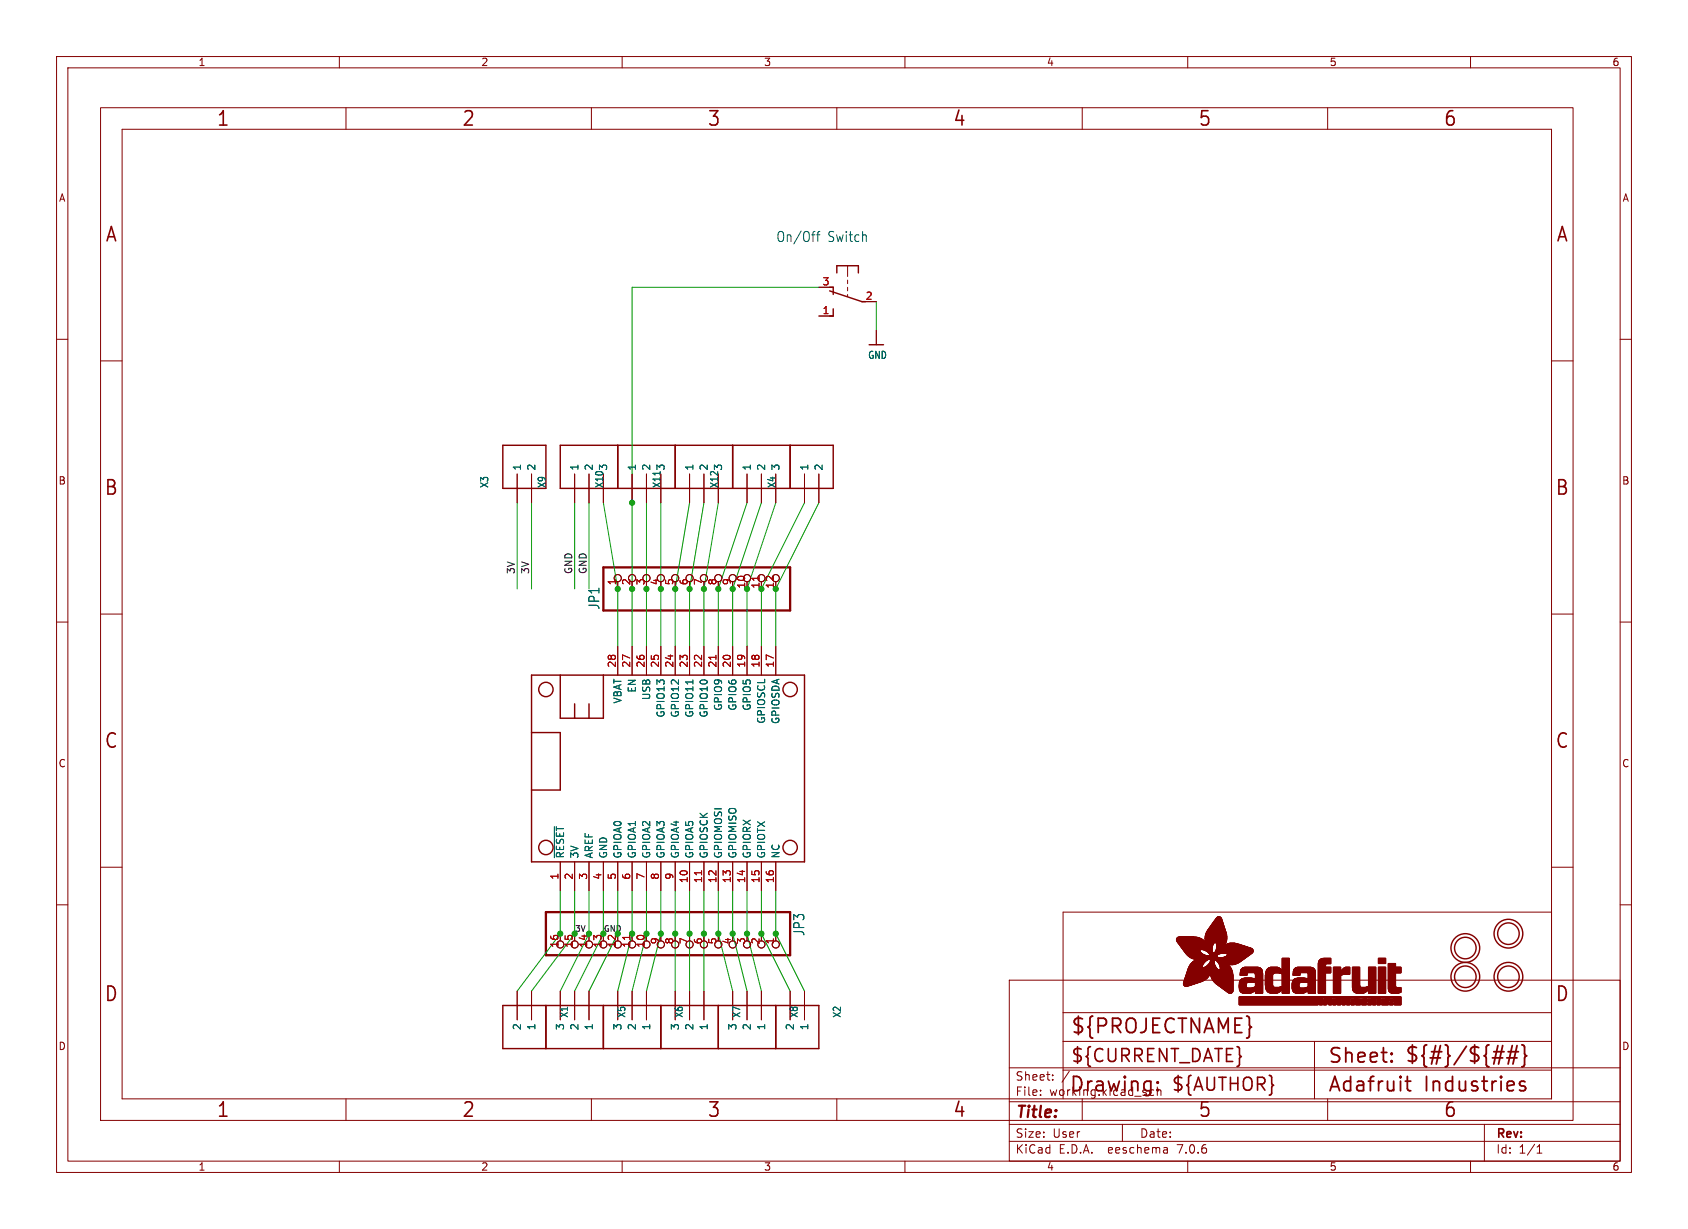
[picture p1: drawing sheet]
<svg xmlns="http://www.w3.org/2000/svg" width="298mm" height="217mm" viewBox="0 0 298 217" stroke-linecap="round" stroke-linejoin="round" font-family="sans-serif">
<defs><g id="words">
<g font-size="3.5" fill="#840000">
<text x="38.2" y="22.7">1</text>
<text x="81.6" y="22.7">2</text>
<text x="125" y="22.7">3</text>
<text x="168.4" y="22.7">4</text>
<text x="211.8" y="22.7">5</text>
<text x="255.1" y="22.7">6</text>
<text x="18.5" y="43.1">A</text>
<text x="275" y="43.1">A</text>
<text x="18.3" y="87.9">B</text>
<text x="274.9" y="87.9">B</text>
<text x="18.3" y="132.7">C</text>
<text x="274.9" y="132.7">C</text>
<text x="18.3" y="177.4">D</text>
<text x="274.9" y="177.4">D</text>
<text x="189.2" y="183.2">${PROJECTNAME}</text>
<text x="234.7" y="188.4">Sheet:</text>
<text x="248.3" y="188.3">${#}/${##}</text>
<text x="38.2" y="197.9">1</text>
<text x="81.6" y="197.9">2</text>
<text x="125" y="197.9">3</text>
<text x="168.4" y="197.9">4</text>
<text x="189" y="193.5">Drawing:</text>
<text x="211.8" y="197.9">5</text>
<text x="234.7" y="193.5">Adafruit</text>
<text x="251.8" y="193.5">Industries</text>
<text x="255.1" y="197.9">6</text>
</g>
<g font-size="3.2" fill="#840000">
<text x="189.2" y="188.2">${CURRENT_DATE}</text>
<text x="207" y="193.3">${AUTHOR}</text>
</g>
<text font-size="2.8" fill="#840000" x="179.4" y="198.2">Title:</text>
<g font-size="2.5" fill="#0000c2">
<text x="137.2" y="42.9">On/Off</text>
<text x="146.3" y="42.9">Switch</text>
</g>
<g font-size="2.5" fill="#006464">
<text x="106.2" y="107.9" transform="rotate(-90 106.2 107.9)">JP1</text>
<text x="142.4" y="165.6" transform="rotate(-90 142.4 165.6)">JP3</text>
</g>
<g font-size="2.1" fill="#840000">
<text x="179.4" y="191.3">Sheet:</text>
<text x="179.4" y="194">File:</text>
<text x="185.5" y="194">working.kicad_sch</text>
<text x="179.4" y="201.4">Size:</text>
<text x="186.1" y="201.4">User</text>
<text x="201.4" y="201.4">Date:</text>
<text x="264.4" y="201.6">Rev:</text>
<text x="179.4" y="204.2">KiCad</text>
<text x="187.2" y="204.2">E.D.A.</text>
<text x="196.1" y="204.2">eeschema</text>
<text x="208.4" y="204.2">7.0.6</text>
<text x="264.4" y="204.2">Id:</text>
<text x="268.5" y="204.2">1/1</text>
</g>
<g font-size="1.8" fill="#840000">
<text x="35" y="11.9">1</text>
<text x="85" y="11.9">2</text>
<text x="135" y="11.9">3</text>
<text x="185" y="11.9">4</text>
<text x="235" y="11.9">5</text>
<text x="285" y="11.9">6</text>
<text x="10.3" y="35.9">A</text>
<text x="286.8" y="35.9">A</text>
<text x="10.3" y="85.9">B</text>
<text x="286.7" y="85.9">B</text>
<text x="10.3" y="135.9">C</text>
<text x="286.7" y="135.9">C</text>
<text x="10.3" y="185.9">D</text>
<text x="286.7" y="185.9">D</text>
<text x="35" y="207.2">1</text>
<text x="85" y="207.2">2</text>
<text x="135" y="207.2">3</text>
<text x="185" y="207.2">4</text>
<text x="235" y="207.2">5</text>
<text x="285" y="207.2">6</text>
</g>
<g font-size="1.8" fill="#a90000">
<text x="145.3" y="50.5">3</text>
<text x="153" y="53.1">2</text>
<text x="145.3" y="55.6">1</text>
<text x="109" y="103.6" transform="rotate(-90 109 103.6)">1</text>
<text x="111.5" y="103.6" transform="rotate(-90 111.5 103.6)">2</text>
<text x="114" y="103.6" transform="rotate(-90 114 103.6)">3</text>
<text x="116.6" y="103.6" transform="rotate(-90 116.6 103.6)">4</text>
<text x="119.1" y="103.6" transform="rotate(-90 119.1 103.6)">5</text>
<text x="121.7" y="103.6" transform="rotate(-90 121.7 103.6)">6</text>
<text x="124.2" y="103.6" transform="rotate(-90 124.2 103.6)">7</text>
<text x="126.7" y="103.6" transform="rotate(-90 126.7 103.6)">8</text>
<text x="129.3" y="103.6" transform="rotate(-90 129.3 103.6)">9</text>
<text x="131.8" y="104.2" transform="rotate(-90 131.8 104.2)">10</text>
<text x="134.4" y="104.2" transform="rotate(-90 134.4 104.2)">11</text>
<text x="136.9" y="104.2" transform="rotate(-90 136.9 104.2)">12</text>
<text x="109" y="118.2" transform="rotate(-90 109 118.2)">28</text>
<text x="111.5" y="118.2" transform="rotate(-90 111.5 118.2)">27</text>
<text x="114" y="118.2" transform="rotate(-90 114 118.2)">26</text>
<text x="116.6" y="118.2" transform="rotate(-90 116.6 118.2)">25</text>
<text x="119.1" y="118.2" transform="rotate(-90 119.1 118.2)">24</text>
<text x="121.7" y="118.2" transform="rotate(-90 121.7 118.2)">23</text>
<text x="124.2" y="118.2" transform="rotate(-90 124.2 118.2)">22</text>
<text x="126.7" y="118.2" transform="rotate(-90 126.7 118.2)">21</text>
<text x="129.3" y="118.2" transform="rotate(-90 129.3 118.2)">20</text>
<text x="131.8" y="118.2" transform="rotate(-90 131.8 118.2)">19</text>
<text x="134.4" y="118.2" transform="rotate(-90 134.4 118.2)">18</text>
<text x="136.9" y="118.2" transform="rotate(-90 136.9 118.2)">17</text>
<text x="98.8" y="155.6" transform="rotate(-90 98.8 155.6)">1</text>
<text x="101.3" y="155.6" transform="rotate(-90 101.3 155.6)">2</text>
<text x="103.9" y="155.6" transform="rotate(-90 103.9 155.6)">3</text>
<text x="106.4" y="155.6" transform="rotate(-90 106.4 155.6)">4</text>
<text x="109" y="155.6" transform="rotate(-90 109 155.6)">5</text>
<text x="111.5" y="155.6" transform="rotate(-90 111.5 155.6)">6</text>
<text x="114" y="155.6" transform="rotate(-90 114 155.6)">7</text>
<text x="116.6" y="155.6" transform="rotate(-90 116.6 155.6)">8</text>
<text x="119.1" y="155.6" transform="rotate(-90 119.1 155.6)">9</text>
<text x="121.7" y="156.3" transform="rotate(-90 121.7 156.3)">10</text>
<text x="124.2" y="156.3" transform="rotate(-90 124.2 156.3)">11</text>
<text x="126.7" y="156.3" transform="rotate(-90 126.7 156.3)">12</text>
<text x="129.3" y="156.3" transform="rotate(-90 129.3 156.3)">13</text>
<text x="131.8" y="156.3" transform="rotate(-90 131.8 156.3)">14</text>
<text x="134.4" y="156.3" transform="rotate(-90 134.4 156.3)">15</text>
<text x="136.9" y="156.3" transform="rotate(-90 136.9 156.3)">16</text>
<text x="98.8" y="167.7" transform="rotate(-90 98.8 167.7)">16</text>
<text x="101.3" y="167.7" transform="rotate(-90 101.3 167.7)">15</text>
<text x="103.9" y="167.7" transform="rotate(-90 103.9 167.7)">14</text>
<text x="106.4" y="167.7" transform="rotate(-90 106.4 167.7)">13</text>
<text x="109" y="167.7" transform="rotate(-90 109 167.7)">12</text>
<text x="111.5" y="167.7" transform="rotate(-90 111.5 167.7)">11</text>
<text x="114" y="167.7" transform="rotate(-90 114 167.7)">10</text>
<text x="116.6" y="167.1" transform="rotate(-90 116.6 167.1)">9</text>
<text x="119.1" y="167.1" transform="rotate(-90 119.1 167.1)">8</text>
<text x="121.7" y="167.1" transform="rotate(-90 121.7 167.1)">7</text>
<text x="124.2" y="167.1" transform="rotate(-90 124.2 167.1)">6</text>
<text x="126.7" y="167.1" transform="rotate(-90 126.7 167.1)">5</text>
<text x="129.3" y="167.1" transform="rotate(-90 129.3 167.1)">4</text>
<text x="131.8" y="167.1" transform="rotate(-90 131.8 167.1)">3</text>
<text x="134.4" y="167.1" transform="rotate(-90 134.4 167.1)">2</text>
<text x="136.9" y="167.1" transform="rotate(-90 136.9 167.1)">1</text>
</g>
<g font-size="1.8" fill="#006464">
<text x="153.4" y="63.7">GND</text>
<text x="92.3" y="83.3" transform="rotate(-90 92.3 83.3)">1</text>
<text x="94.8" y="83.3" transform="rotate(-90 94.8 83.3)">2</text>
<text x="102.5" y="83.3" transform="rotate(-90 102.5 83.3)">1</text>
<text x="105" y="83.3" transform="rotate(-90 105 83.3)">2</text>
<text x="107.5" y="83.3" transform="rotate(-90 107.5 83.3)">3</text>
<text x="112.6" y="83.3" transform="rotate(-90 112.6 83.3)">1</text>
<text x="115.2" y="83.3" transform="rotate(-90 115.2 83.3)">2</text>
<text x="117.7" y="83.3" transform="rotate(-90 117.7 83.3)">3</text>
<text x="122.8" y="83.3" transform="rotate(-90 122.8 83.3)">1</text>
<text x="125.3" y="83.3" transform="rotate(-90 125.3 83.3)">2</text>
<text x="127.9" y="83.3" transform="rotate(-90 127.9 83.3)">3</text>
<text x="132.9" y="83.3" transform="rotate(-90 132.9 83.3)">1</text>
<text x="135.5" y="83.3" transform="rotate(-90 135.5 83.3)">2</text>
<text x="138" y="83.3" transform="rotate(-90 138 83.3)">3</text>
<text x="143.1" y="83.3" transform="rotate(-90 143.1 83.3)">1</text>
<text x="145.6" y="83.3" transform="rotate(-90 145.6 83.3)">2</text>
<text x="86.5" y="86.4" transform="rotate(-90 86.5 86.4)">X3</text>
<text x="96.7" y="86.4" transform="rotate(-90 96.7 86.4)">X9</text>
<text x="106.8" y="86.4" transform="rotate(-90 106.8 86.4)">X10</text>
<text x="117" y="86.4" transform="rotate(-90 117 86.4)">X11</text>
<text x="127.2" y="86.4" transform="rotate(-90 127.2 86.4)">X12</text>
<text x="137.3" y="86.4" transform="rotate(-90 137.3 86.4)">X4</text>
<text x="110.1" y="124.5" transform="rotate(-90 110.1 124.5)">VBAT</text>
<text x="112.6" y="122.6" transform="rotate(-90 112.6 122.6)">EN</text>
<text x="115.2" y="123.9" transform="rotate(-90 115.2 123.9)">USB</text>
<text x="127.9" y="125.8" transform="rotate(-90 127.9 125.8)">GPIO9</text>
<text x="130.4" y="125.8" transform="rotate(-90 130.4 125.8)">GPIO6</text>
<text x="132.9" y="125.8" transform="rotate(-90 132.9 125.8)">GPIO5</text>
<text x="117.7" y="127" transform="rotate(-90 117.7 127)">GPIO13</text>
<text x="120.2" y="127" transform="rotate(-90 120.2 127)">GPIO12</text>
<text x="122.8" y="127" transform="rotate(-90 122.8 127)">GPIO11</text>
<text x="125.3" y="127" transform="rotate(-90 125.3 127)">GPIO10</text>
<text x="135.5" y="128.1" transform="rotate(-90 135.5 128.1)">GPIOSCL</text>
<text x="138" y="128.1" transform="rotate(-90 138 128.1)">GPIOSDA</text>
<text x="99.9" y="151.9" transform="rotate(-90 99.9 151.9)">~{RESET}</text>
<text x="102.5" y="151.9" transform="rotate(-90 102.5 151.9)">3V</text>
<text x="105" y="151.9" transform="rotate(-90 105 151.9)">AREF</text>
<text x="107.5" y="151.9" transform="rotate(-90 107.5 151.9)">GND</text>
<text x="110.1" y="151.9" transform="rotate(-90 110.1 151.9)">GPIOA0</text>
<text x="112.6" y="151.9" transform="rotate(-90 112.6 151.9)">GPIOA1</text>
<text x="115.2" y="151.9" transform="rotate(-90 115.2 151.9)">GPIOA2</text>
<text x="117.7" y="151.9" transform="rotate(-90 117.7 151.9)">GPIOA3</text>
<text x="120.2" y="151.9" transform="rotate(-90 120.2 151.9)">GPIOA4</text>
<text x="122.8" y="151.9" transform="rotate(-90 122.8 151.9)">GPIOA5</text>
<text x="125.3" y="151.9" transform="rotate(-90 125.3 151.9)">GPIOSCK</text>
<text x="127.9" y="151.9" transform="rotate(-90 127.9 151.9)">GPIOMOSI</text>
<text x="130.4" y="151.9" transform="rotate(-90 130.4 151.9)">GPIOMISO</text>
<text x="132.9" y="151.9" transform="rotate(-90 132.9 151.9)">GPIORX</text>
<text x="135.5" y="151.9" transform="rotate(-90 135.5 151.9)">GPIOTX</text>
<text x="138" y="151.9" transform="rotate(-90 138 151.9)">NC</text>
<text x="92.3" y="182.3" transform="rotate(-90 92.3 182.3)">2</text>
<text x="94.8" y="182.3" transform="rotate(-90 94.8 182.3)">1</text>
<text x="99.9" y="182.3" transform="rotate(-90 99.9 182.3)">3</text>
<text x="100.6" y="180.1" transform="rotate(-90 100.6 180.1)">X1</text>
<text x="102.5" y="182.3" transform="rotate(-90 102.5 182.3)">2</text>
<text x="105" y="182.3" transform="rotate(-90 105 182.3)">1</text>
<text x="110.1" y="182.3" transform="rotate(-90 110.1 182.3)">3</text>
<text x="110.8" y="180.1" transform="rotate(-90 110.8 180.1)">X5</text>
<text x="112.6" y="182.3" transform="rotate(-90 112.6 182.3)">2</text>
<text x="115.2" y="182.3" transform="rotate(-90 115.2 182.3)">1</text>
<text x="120.2" y="182.3" transform="rotate(-90 120.2 182.3)">3</text>
<text x="120.9" y="180.1" transform="rotate(-90 120.9 180.1)">X6</text>
<text x="122.8" y="182.3" transform="rotate(-90 122.8 182.3)">2</text>
<text x="125.3" y="182.3" transform="rotate(-90 125.3 182.3)">1</text>
<text x="130.4" y="182.3" transform="rotate(-90 130.4 182.3)">3</text>
<text x="131.1" y="180.1" transform="rotate(-90 131.1 180.1)">X7</text>
<text x="132.9" y="182.3" transform="rotate(-90 132.9 182.3)">2</text>
<text x="135.5" y="182.3" transform="rotate(-90 135.5 182.3)">1</text>
<text x="140.6" y="182.3" transform="rotate(-90 140.6 182.3)">2</text>
<text x="141.3" y="180.1" transform="rotate(-90 141.3 180.1)">X8</text>
<text x="143.1" y="182.3" transform="rotate(-90 143.1 182.3)">1</text>
<text x="148.9" y="180.1" transform="rotate(-90 148.9 180.1)">X2</text>
</g>
<g font-size="1.7" fill="#0f0f0f">
<text x="91.1" y="101.6" transform="rotate(-90 91.1 101.6)">3V</text>
<text x="93.6" y="101.6" transform="rotate(-90 93.6 101.6)">3V</text>
<text x="101.3" y="101.6" transform="rotate(-90 101.3 101.6)">GND</text>
<text x="103.8" y="101.6" transform="rotate(-90 103.8 101.6)">GND</text>
</g>
<g font-size="1.4" fill="#0f0f0f">
<text x="101.6" y="164.8">3V</text>
<text x="106.7" y="164.8">GND</text>
</g>
</g></defs>
<g fill="none" stroke="#840000" stroke-width=".18">
<path d="M10 10h278.5v197.3h-278.5zM12 12h274.5v193.3h-274.5zM17.8 19h260.3v179.1h-260.3zM60 10v2M61.2 19v3.9M104.6 19v3.9M110 10v2M148 19v3.9M160 10v2M191.3 19v3.9M210 10v2M234.7 19v3.9"/>
<path d="M260 10v2M21.6 22.9h252.7v171.4h-252.7zM10 60h2M144.8 55.9h2.5M144.8 50.8h2.5M149.9 47v1.9M149.9 49.5v.7M149.9 50.8v.6M149.9 52.1v.4M152.4 53.3h2.5M154.9 58.4v2.6M286.5 60h2"/>
<path d="M17.8 63.8h3.8M274.3 63.8h3.8M91.4 83.8v5.1M94 83.8v5.1M101.6 83.8v5.1M104.1 83.8v5.1M106.7 83.8v5.1M111.8 83.8v5.1M114.3 83.8v5.1M116.8 83.8v5.1M121.9 83.8v5.1M124.5 83.8v5.1"/>
<path d="M127 83.8v5.1M132.1 83.8v5.1M134.6 83.8v5.1M137.2 83.8v5.1M142.2 83.8v5.1M144.8 83.8v5.1M10 110h2M17.8 108.6h3.8M109.2 102.9v1.2M109.2 114.3v5.1M111.8 114.3v5.1M114.3 102.9v1.2"/>
<path d="M114.3 114.3v5.1M116.8 114.3v5.1M119.4 102.9v1.2M119.4 114.3v5.1M121.9 102.9v1.2M121.9 114.3v5.1M124.5 102.9v1.2M124.5 114.3v5.1M127 102.9v1.2M127 114.3v5.1M129.5 102.9v1.2M129.5 114.3v5.1"/>
<path d="M132.1 114.3v5.1M134.6 114.3v5.1M137.2 114.3v5.1M274.3 108.6h3.8M286.5 110h2M10 160h2M17.8 153.4h3.8M99.1 152.4v5.1M101.6 152.4v5.1M104.1 152.4v5.1M106.7 152.4v5.1M109.2 152.4v5.1"/>
<path d="M111.8 152.4v5.1M114.3 152.4v5.1M116.8 152.4v5.1M119.4 152.4v5.1M121.9 152.4v5.1M124.5 152.4v5.1M127 152.4v5.1M129.5 152.4v5.1M132.1 152.4v5.1M134.6 152.4v5.1M137.2 152.4v5.1M274.3 153.4h3.8"/>
<path d="M286.5 160h2M91.4 175.3v5M94 175.3v5M99.1 165.1v1.3M99.1 175.3v5M101.6 165.1v1.3M101.6 175.3v5M104.1 165.1v1.3M104.1 175.3v5M106.7 165.1v1.3M109.2 165.1v1.3M109.2 175.3v5"/>
<path d="M111.8 165.1v1.3M111.8 175.3v5M114.3 165.1v1.3M114.3 175.3v5M116.8 165.1v1.3M119.4 165.1v1.3M119.4 175.3v5M121.9 165.1v1.3M121.9 175.3v5M124.5 165.1v1.3M124.5 175.3v5M127 165.1v1.3"/>
<path d="M129.5 165.1v1.3M129.5 175.3v5M132.1 165.1v1.3M132.1 175.3v5M134.6 165.1v1.3M134.6 175.3v5M137.2 165.1v1.3M139.7 175.3v5M142.2 175.3v5M178.4 173.3h108.1v32h-108.1zM188 179.1h86.3M274.3 161.3h-86.3v33"/>
<path d="M61.2 194.3v3.8M104.6 194.3v3.8M148 194.3v3.8M178.4 198.8h108.1M178.4 194.8h108.1M178.4 188.8h108.1M184 193.6v.1M184 192.8v.1M186.1 190.9v.1M186.1 190.1v.1M188 184.1h86.3M188 189.2h86.3"/>
<path d="M189.1 189.4l-1.3 2M191.3 194.3v3.8M198.4 198.8v3M203.8 192.7l.2 .1M204 193.6l-.2 .1M204.6 192.2v1.5M204.6 192.9l.2-.2 .4 .1 .1 .9M232.4 184.1v10.2M234.7 194.3v3.8M262.5 198.8v6.5M60 205.3v2M110 205.3v2"/>
<path d="M160 205.3v2M178.4 201.8h108.1M206.3 203l.1 .9M206.4 203.8l-.1 .1M206.4 203.3h-.1M210 205.3v2M260 205.3v2M271.8 203.9h.8M271.8 202.8l.4-.4v1.5"/>
<circle cx="109.2" cy="102.2" r=".63"/>
<circle cx="111.8" cy="102.2" r=".63"/>
<circle cx="114.3" cy="102.2" r=".63"/>
<circle cx="116.8" cy="102.2" r=".63"/>
<circle cx="119.4" cy="102.2" r=".63"/>
<circle cx="121.9" cy="102.2" r=".63"/>
<circle cx="124.5" cy="102.2" r=".63"/>
<circle cx="127" cy="102.2" r=".63"/>
<circle cx="129.5" cy="102.2" r=".63"/>
<circle cx="132.1" cy="102.2" r=".63"/>
<circle cx="134.6" cy="102.2" r=".63"/>
<circle cx="137.2" cy="102.2" r=".63"/>
<circle cx="99.1" cy="167" r=".63"/>
<circle cx="101.6" cy="167" r=".63"/>
<circle cx="104.1" cy="167" r=".63"/>
<circle cx="106.7" cy="167" r=".63"/>
<circle cx="109.2" cy="167" r=".63"/>
<circle cx="111.8" cy="167" r=".63"/>
<circle cx="114.3" cy="167" r=".63"/>
<circle cx="116.8" cy="167" r=".63"/>
<circle cx="119.4" cy="167" r=".63"/>
<circle cx="121.9" cy="167" r=".63"/>
<circle cx="124.5" cy="167" r=".63"/>
<circle cx="127" cy="167" r=".63"/>
<circle cx="129.5" cy="167" r=".63"/>
<circle cx="132.1" cy="167" r=".63"/>
<circle cx="134.6" cy="167" r=".63"/>
<circle cx="137.2" cy="167" r=".63"/>
</g>
<g fill="none" stroke="#840000" stroke-width=".25">
<path d="M146.7 50.8h.6v1.3M146.7 51.4l5.7 1.9M147.3 54.6v1.3h-.6M148 48.3v-1.3h3.8v1.3M88.9 78.7h7.6v7.7h-7.6zM99.1 78.7h48.2v7.7h-48.2zM109.2 78.7v7.7M119.4 78.7v7.7M129.5 78.7v7.7M139.7 78.7v7.7M153.7 61h2.5M94 119.4h48.2v33h-48.2z"/>
<path d="M99.1 119.4v7.6h7.6v-7.6M94 129.5h5.1v10.2h-5.1M101.6 124.5v2.5M104.1 124.5v2.5M88.9 177.8h55.9v7.6h-55.9zM96.5 177.8v7.6M106.7 177.8v7.6M116.8 177.8v7.6M127 177.8v7.6M137.2 177.8v7.6"/>
<circle cx="96.5" cy="121.9" r="1.27"/>
<circle cx="139.7" cy="121.9" r="1.27"/>
<circle cx="96.5" cy="149.9" r="1.27"/>
<circle cx="139.7" cy="149.9" r="1.27"/>
<circle cx="259.1" cy="167.6" r="2.54"/>
<circle cx="259.1" cy="172.7" r="2.54"/>
<circle cx="259.1" cy="172.7" r="1.9"/>
<circle cx="259.1" cy="167.6" r="1.9"/>
<circle cx="266.7" cy="172.7" r="2.54"/>
<circle cx="266.7" cy="165.1" r="2.54"/>
<circle cx="266.7" cy="172.7" r="1.9"/>
<circle cx="266.7" cy="165.1" r="1.9"/>
</g>
<path d="M116.7 83.4v.6M122.5 120.2v.8M98 146.2v5.5" fill="none" stroke="#006464" stroke-width=".18"/>
<path d="M106.7 100.3h33v7.6h-33zM96.5 161.3h43.2v7.6h-43.2z" fill="none" stroke="#840000" stroke-width=".41"/>
<path d="M126.6 115.9v.7M134.2 101.9v.7M124 154v.7M111.3 165.4v.7" fill="none" stroke="#a90000" stroke-width=".18"/>
<g fill="#840000" stroke="#840000" stroke-width=".18">
<path d="M208 166.3h4.8z"/>
<path d="M208 166.2l4.8 .1z"/>
<path d="M208 166.2h4.8z"/>
<path d="M208 166.2h4.7z"/>
<path d="M208 166.1l4.7 .1z"/>
<path d="M208 166.1h4.6z"/>
<path d="M208 166l4.5 .1z"/>
<path d="M208 166h4.5z"/>
<path d="M208 166.4h4.9z"/>
<path d="M208 166.3l4.9 .1z"/>
<path d="M208 166h4.4z"/>
<path d="M208 165.9l4.4 .1z"/>
<path d="M208.1 166.4l4.9 .1z"/>
<path d="M208.1 165.9h4.2z"/>
<path d="M208.1 166.5h4.9z"/>
<path d="M208.1 165.9h4.1z"/>
<path d="M208.1 165.8l4 .1z"/>
<path d="M208.1 166.6h5z"/>
<path d="M208.1 166.5l4.9 .1z"/>
<path d="M208.1 165.8h3.9z"/>
<path d="M208.2 166.6h4.9z"/>
<path d="M208.2 165.8h3.6z"/>
<path d="M208.2 166.6l4.9 .1z"/>
<path d="M208.2 165.7l3.5 .1z"/>
<path d="M208.2 166.7h5z"/>
<path d="M208.2 166.7h4.9z"/>
<path d="M208.3 166.7l4.9 .1z"/>
<path d="M208.3 165.7h3.3z"/>
<path d="M208.3 166.8h6.3z"/>
<path d="M208.3 166.8h4.9z"/>
<path d="M208.3 166.8l6.3 .1z"/>
<path d="M208.4 166.9h6.2z"/>
<path d="M208.4 167h6.1z"/>
<path d="M208.4 166.9l6.1 .1z"/>
<path d="M208.4 165.7h2.8z"/>
<path d="M208.5 167h6z"/>
<path d="M208.5 167l6 .1z"/>
<path d="M208.6 167.1h5.9z"/>
<path d="M208.6 167.1l5.8 .1z"/>
<path d="M208.6 167.2h5.8z"/>
<path d="M208.7 167.2l5.7 .1z"/>
<path d="M208.7 167.3h5.7z"/>
<path d="M208.7 167.3l5.7 .1z"/>
<path d="M208.8 167.4h5.6z"/>
<path d="M208.8 167.5h5.5z"/>
<path d="M208.8 167.4l5.5 .1z"/>
<path d="M208.9 167.5l5.4 .1z"/>
<path d="M208.9 167.6h5.4z"/>
<path d="M208.9 167.6l5.4 .1z"/>
<path d="M209 167.7h5.3z"/>
<path d="M209 167.7l5.3 .1z"/>
<path d="M209 167.8h5.3z"/>
<path d="M209.1 167.8h5.2z"/>
<path d="M209.1 167.8l5.2 .1z"/>
<path d="M209.1 167.9h5.2z"/>
<path d="M209.2 167.9l3.1 .1z"/>
<path d="M209.2 168h3z"/>
<path d="M209.2 174.1h1.8z"/>
<path d="M209.2 174l1.8 .1z"/>
<path d="M209.2 174h2z"/>
<path d="M209.2 174h2.1z"/>
<path d="M209.2 173.9l2.1 .1z"/>
<path d="M209.2 173.9h2.3z"/>
<path d="M209.2 173.9h2.4z"/>
<path d="M209.2 173.8l2.4 .1z"/>
<path d="M209.2 173.8h2.6z"/>
<path d="M209.2 168l3 .1z"/>
<path d="M209.3 174.1l1.4 .1z"/>
<path d="M209.3 174.1h1.5z"/>
<path d="M209.3 173.8h2.6z"/>
<path d="M209.3 173.7l2.6 .1z"/>
<path d="M209.3 173.7h2.8z"/>
<path d="M209.3 168.1h2.9z"/>
<path d="M209.3 174.2h1.2z"/>
<path d="M209.3 174.2h1.3z"/>
<path d="M209.3 173.7h2.9z"/>
<path d="M209.3 173.6l3 .1z"/>
<path d="M209.3 173.6h3.1z"/>
<path d="M209.3 173.6h3.2z"/>
<path d="M209.3 168.1l2.9 .1z"/>
<path d="M209.3 174.2l1.1 .1z"/>
<path d="M209.3 173.5l3.3 .1z"/>
<path d="M209.3 173.5h3.3z"/>
<path d="M209.3 173.4l3.4 .1z"/>
<path d="M209.3 173.4h3.5z"/>
<path d="M209.3 168.2h2.9z"/>
<path d="M209.4 174.3h.9z"/>
<path d="M209.4 173.4h3.4z"/>
<path d="M209.4 174.3h.8z"/>
<path d="M209.4 173.3l3.5 .1z"/>
<path d="M209.4 173.3h3.5z"/>
<path d="M209.4 173.3h3.6z"/>
<path d="M209.4 173.2l3.7 .1z"/>
<path d="M209.4 168.3h2.8z"/>
<path d="M209.4 168.2l2.8 .1z"/>
<path d="M209.4 174.3l.7 .1z"/>
<path d="M209.4 173.2h3.7z"/>
<path d="M209.4 173.2h3.8z"/>
<path d="M209.4 173.1l3.8 .1z"/>
<path d="M209.4 173.1h3.9z"/>
<path d="M209.5 173.1h3.8z"/>
<path d="M209.5 173l3.8 .1z"/>
<path d="M209.5 168.3l2.8 .1z"/>
<path d="M209.5 174.4h.5z"/>
<path d="M209.5 173h3.9z"/>
<path d="M209.5 172.9l4 .1z"/>
<path d="M209.5 168.4h2.8z"/>
<path d="M209.5 172.9h4z"/>
<path d="M209.5 172.8l4.1 .1z"/>
<path d="M209.5 172.8h4.1z"/>
<path d="M209.5 168.4l2.9 .1z"/>
<path d="M209.6 172.8h4z"/>
<path d="M209.6 172.7l4 .1z"/>
<path d="M209.6 168.5h2.8z"/>
<path d="M209.6 174.4h.3z"/>
<path d="M209.6 172.7h4.1z"/>
<path d="M209.6 172.6l4.1 .1z"/>
<path d="M209.6 168.5l2.9 .1z"/>
<path d="M209.6 172.6h4.1z"/>
<path d="M209.6 172.6h4.2z"/>
<path d="M209.6 172.5l4.2 .1z"/>
<path d="M209.6 172.5h4.2z"/>
<path d="M209.6 168.6h3z"/>
<path d="M209.6 168.6h2.9z"/>
<path d="M209.7 172.5h4.1z"/>
<path d="M209.7 172.4l4.1 .1z"/>
<path d="M209.7 172.4h4.2z"/>
<path d="M209.7 172.3l4.2 .1z"/>
<path d="M209.7 168.6l2.9 .1z"/>
<path d="M209.8 172.3h4.1z"/>
<path d="M209.8 172.2l4.1 .1z"/>
<path d="M209.8 172.2h4.1z"/>
<path d="M209.8 168.7l2.9 .1z"/>
<path d="M209.8 168.7h2.9z"/>
<path d="M209.8 172.1l4.2 .1z"/>
<path d="M209.8 172.1h4.2z"/>
<path d="M209.8 168.8h3z"/>
<path d="M209.8 172l4.2 .1z"/>
<path d="M209.8 172h4.2z"/>
<path d="M209.8 168.8h3.1z"/>
<path d="M209.9 171.9l4.1 .1z"/>
<path d="M209.9 171.9h4.1z"/>
<path d="M209.9 168.8l3 .1z"/>
<path d="M209.9 171.8l4.1 .1z"/>
<path d="M209.9 171.8h4.1z"/>
<path d="M209.9 168.9h3.1z"/>
<path d="M209.9 171.8h8z"/>
<path d="M209.9 171.7l8 .1z"/>
<path d="M209.9 171.7h7.9z"/>
<path d="M209.9 168.9h3.2z"/>
<path d="M210 171.6l7.8 .1z"/>
<path d="M210 171.6h7.8z"/>
<path d="M210 168.9l3.2 .1z"/>
<path d="M210 171.5l7.8 .1z"/>
<path d="M210 171.5h5.5z"/>
<path d="M210 169h3.3z"/>
<path d="M210 171.5h5.4z"/>
<path d="M210 171.4l5.4 .1z"/>
<path d="M210 171.4h5.3z"/>
<path d="M210 169h5.2z"/>
<path d="M210.1 171.3l5.1 .1z"/>
<path d="M210.1 171.3h5.1z"/>
<path d="M210.1 169l5.1 .1z"/>
<path d="M210.1 171.2l5 .1z"/>
<path d="M210.1 171.2h5z"/>
<path d="M210.1 171.1l5 .1z"/>
<path d="M210.1 171.1h4.9z"/>
<path d="M210.1 169.1h5z"/>
<path d="M210.2 171l2.5 .1z"/>
<path d="M210.2 171h2.5z"/>
<path d="M210.2 169.1h5z"/>
<path d="M210.2 171h2.4z"/>
<path d="M210.2 169.1l5 .1z"/>
<path d="M210.2 170.9l2.4 .1z"/>
<path d="M210.2 170.9h2.4z"/>
<path d="M210.2 169.2h5z"/>
<path d="M210.3 170.8l2.3 .1z"/>
<path d="M210.3 170.8h2.3z"/>
<path d="M210.3 169.2h4.9z"/>
<path d="M210.3 170.7l2.3 .1z"/>
<path d="M210.3 170.7h2.3z"/>
<path d="M210.3 169.2l5 .1z"/>
<path d="M210.4 170.7h2.2z"/>
<path d="M210.4 170.6l2.3 .1z"/>
<path d="M210.4 170.6h2.3z"/>
<path d="M210.4 169.3h5z"/>
<path d="M210.4 170.5l2.3 .1z"/>
<path d="M210.5 170.5h2.2z"/>
<path d="M210.5 169.3l5.2 .1z"/>
<path d="M210.5 170.4l2.3 .1z"/>
<path d="M210.5 170.4h2.3z"/>
<path d="M210.6 170.4h2.2z"/>
<path d="M210.6 169.4h9.6z"/>
<path d="M210.6 170.3l2.2 .1z"/>
<path d="M210.6 170.3h2.2z"/>
<path d="M210.7 170.3h2.2z"/>
<path d="M210.7 169.4l9.4 .1z"/>
<path d="M210.7 170.2l2.2 .1z"/>
<path d="M210.7 170.2h2.2z"/>
<path d="M210.8 170.2h2.2z"/>
<path d="M210.8 170.1l2.2 .1z"/>
<path d="M210.8 169.5h9.3z"/>
<path d="M210.8 170.1h2.2z"/>
<path d="M210.9 170.1h2.2z"/>
<path d="M211 170l2.1 .1z"/>
<path d="M211 170h2.1z"/>
<path d="M211 169.5l9 .1z"/>
<path d="M211 170h2.2z"/>
<path d="M211.1 169.9l2.2 .1z"/>
<path d="M211.1 169.9h2.2z"/>
<path d="M211.2 169.6h8.7z"/>
<path d="M211.2 169.8l2.1 .1z"/>
<path d="M211.3 169.8h2.1z"/>
<path d="M211.3 169.6h8.6z"/>
<path d="M211.4 169.7l2.1 .1z"/>
<path d="M211.5 169.7h2.1z"/>
<path d="M211.6 169.7h2z"/>
<path d="M211.7 169.6l2 .1z"/>
<path d="M212.7 167.9l1.6 .1z"/>
<path d="M212.8 168h1.5z"/>
<path d="M212.9 168h1.4z"/>
<path d="M212.9 171l2.1 .1z"/>
<path d="M213 171h2z"/>
<path d="M213 168l1.3 .1z"/>
<path d="M213 166h3.9z"/>
<path d="M213 165.9l3.9 .1z"/>
<path d="M213 165.9h3.9z"/>
<path d="M213 165.8l3.9 .1z"/>
<path d="M213.1 171h1.9z"/>
<path d="M213.1 168.1h1.2z"/>
<path d="M213.1 166.3l3.8 .1z"/>
<path d="M213.1 166.3h3.8z"/>
<path d="M213.1 166.2l3.8 .1z"/>
<path d="M213.1 166.2h3.8z"/>
<path d="M213.1 166.1l3.8 .1z"/>
<path d="M213.1 166.1h3.8z"/>
<path d="M213.1 166l3.8 .1z"/>
<path d="M213.1 165.8h3.8z"/>
<path d="M213.1 165.7l3.8 .1z"/>
<path d="M213.1 165.7h3.8z"/>
<path d="M213.1 165.6l3.8 .1z"/>
<path d="M213.1 165.6h3.8z"/>
<path d="M213.1 165.5l3.8 .1z"/>
<path d="M213.1 165.5h3.8z"/>
<path d="M213.1 166.4l3.7 .1z"/>
<path d="M213.1 166.4h3.8z"/>
<path d="M213.1 165.4l3.8 .1z"/>
<path d="M213.1 165.4h3.8z"/>
<path d="M213.1 170.9l1.9 .1z"/>
<path d="M213.1 166.5l3.7 .1z"/>
<path d="M213.1 166.5h3.7z"/>
<path d="M213.1 165.3l3.8 .1z"/>
<path d="M213.1 165.3h3.8z"/>
<path d="M213.2 170.9h1.7z"/>
<path d="M213.2 166.7h1.6z"/>
<path d="M213.2 166.6l3.6 .1z"/>
<path d="M213.2 166.6h3.6z"/>
<path d="M213.2 165.2l3.7 .1z"/>
<path d="M213.2 165.2h3.7z"/>
<path d="M213.2 165.1l3.7 .1z"/>
<path d="M213.2 168.1l1.1 .1z"/>
<path d="M213.2 166.7l1.5 .1z"/>
<path d="M213.2 166.7h1.5z"/>
<path d="M213.2 165.1h3.6z"/>
<path d="M213.2 165l3.6 .1z"/>
<path d="M213.3 170.9h1.6z"/>
<path d="M213.3 166.8h1.3z"/>
<path d="M213.3 165h3.5z"/>
<path d="M213.3 164.9l3.5 .1z"/>
<path d="M213.3 170.8l1.6 .1z"/>
<path d="M213.3 168.2h1z"/>
<path d="M213.3 164.9h3.5z"/>
<path d="M213.3 164.8l3.5 .1z"/>
<path d="M213.4 170.8h1.5z"/>
<path d="M213.4 164.8h3.4z"/>
<path d="M213.4 164.8h3.3z"/>
<path d="M213.4 164.7l3.3 .1z"/>
<path d="M213.4 168.2l1 .1z"/>
<path d="M213.4 164.7h3.3z"/>
<path d="M213.4 164.6l3.3 .1z"/>
<path d="M213.5 170.7l1.4 .1z"/>
<path d="M213.5 170.7h1.3z"/>
<path d="M213.5 168.3h.9z"/>
<path d="M213.5 164.6h3.2z"/>
<path d="M213.5 164.5l3.2 .1z"/>
<path d="M213.5 164.5h3.2z"/>
<path d="M213.5 164.5h3.1z"/>
<path d="M213.6 170.6l1.2 .1z"/>
<path d="M213.6 170.6h1.2z"/>
<path d="M213.6 168.3l.8 .1z"/>
<path d="M213.6 164.4l3 .1z"/>
<path d="M213.6 164.4h3z"/>
<path d="M213.6 168.4h.8z"/>
<path d="M213.6 164.3l3 .1z"/>
<path d="M213.7 170.5l1.1 .1z"/>
<path d="M213.7 170.5h1.1z"/>
<path d="M213.7 168.4l.8 .1z"/>
<path d="M213.7 164.3h2.9z"/>
<path d="M213.7 170.5h1z"/>
<path d="M213.7 168.5h.9z"/>
<path d="M213.7 168.5h.8z"/>
<path d="M213.7 164.2l2.9 .1z"/>
<path d="M213.7 164.2h2.8z"/>
<path d="M213.7 170.4l1 .1z"/>
<path d="M213.8 170.4h.9z"/>
<path d="M213.8 169h1.4z"/>
<path d="M213.8 168.6h2.1z"/>
<path d="M213.8 168.5l2.3 .1z"/>
<path d="M213.8 164.2h2.7z"/>
<path d="M213.8 164.1l2.7 .1z"/>
<path d="M213.8 170.3l.9 .1z"/>
<path d="M213.8 168.9l1.4 .1z"/>
<path d="M213.8 168.6l1.9 .1z"/>
<path d="M213.8 168.6h2z"/>
<path d="M213.8 164.1h2.7z"/>
<path d="M213.8 170.3h.9z"/>
<path d="M213.8 168.9h1.4z"/>
<path d="M213.8 168.7h1.7z"/>
<path d="M213.8 164l2.7 .1z"/>
<path d="M213.9 170.3h.8z"/>
<path d="M213.9 170.2l.8 .1z"/>
<path d="M213.9 168.9h1.4z"/>
<path d="M213.9 168.8l1.4 .1z"/>
<path d="M213.9 168.8h1.4z"/>
<path d="M213.9 168.8h1.5z"/>
<path d="M213.9 168.7l1.6 .1z"/>
<path d="M213.9 164h2.6z"/>
<path d="M213.9 170.2h.8z"/>
<path d="M213.9 169.6l6 .1z"/>
<path d="M213.9 163.9l2.6 .1z"/>
<path d="M213.9 170.1l.8 .1z"/>
<path d="M213.9 163.9h2.5z"/>
<path d="M214 170.1h.7z"/>
<path d="M214 170l.7 .1z"/>
<path d="M214 169.7h5.8z"/>
<path d="M214 163.8l2.4 .1z"/>
<path d="M214 163.8h2.4z"/>
<path d="M214 170h.7z"/>
<path d="M214 169.9l.7 .1z"/>
<path d="M214 169.9h.7z"/>
<path d="M214 169.8l.7 .1z"/>
<path d="M214 169.8h.8z"/>
<path d="M214 169.7l5.7 .1z"/>
<path d="M214 172.2l4 .1z"/>
<path d="M214 172.2h4z"/>
<path d="M214 172.2h3.9z"/>
<path d="M214 172.1l3.9 .1z"/>
<path d="M214 172.1h3.9z"/>
<path d="M214 172l3.9 .1z"/>
<path d="M214 172h3.9z"/>
<path d="M214 171.9l3.9 .1z"/>
<path d="M214 163.7l2.4 .1z"/>
<path d="M214.1 172.6h3.9z"/>
<path d="M214.1 172.5l3.9 .1z"/>
<path d="M214.1 172.5h3.9z"/>
<path d="M214.1 172.4l3.9 .1z"/>
<path d="M214.1 172.4h3.9z"/>
<path d="M214.1 172.3l3.9 .1z"/>
<path d="M214.1 172.3h3.9z"/>
<path d="M214.1 171.9h3.8z"/>
<path d="M214.1 171.8l3.8 .1z"/>
<path d="M214.1 171.8h3.8z"/>
<path d="M214.1 163.7h2.3z"/>
<path d="M214.1 172.7h3.9z"/>
<path d="M214.1 172.6l3.9 .1z"/>
<path d="M214.1 163.6l2.3 .1z"/>
<path d="M214.1 163.6h2.3z"/>
<path d="M214.1 172.8h3.9z"/>
<path d="M214.1 172.7l3.9 .1z"/>
<path d="M214.2 172.9h3.8z"/>
<path d="M214.2 172.8l3.8 .1z"/>
<path d="M214.2 172.8h3.8z"/>
<path d="M214.2 163.6h2.1z"/>
<path d="M214.2 163.5l2.1 .1z"/>
<path d="M214.2 173h3.8z"/>
<path d="M214.2 172.9l3.8 .1z"/>
<path d="M214.2 163.5h2.1z"/>
<path d="M214.2 163.4l2.1 .1z"/>
<path d="M214.3 173.1h3.7z"/>
<path d="M214.3 173l3.7 .1z"/>
<path d="M214.3 163.4h2z"/>
<path d="M214.3 173.2h3.7z"/>
<path d="M214.3 173.1l3.7 .1z"/>
<path d="M214.3 163.3l2 .1z"/>
<path d="M214.3 163.3h2z"/>
<path d="M214.4 173.2l3.6 .1z"/>
<path d="M214.4 173.2h3.6z"/>
<path d="M214.4 163.3h1.9z"/>
<path d="M214.4 163.2l1.8 .1z"/>
<path d="M214.4 173.3h3.6z"/>
<path d="M214.4 163.2h1.8z"/>
<path d="M214.5 173.3l3.5 .1z"/>
<path d="M214.5 163.2h1.7z"/>
<path d="M214.5 173.4h3.5z"/>
<path d="M214.5 163.1l1.7 .1z"/>
<path d="M214.5 163.1h1.7z"/>
<path d="M214.5 173.4l3.5 .1z"/>
<path d="M214.5 163l1.7 .1z"/>
<path d="M214.6 173.5h3.4z"/>
<path d="M214.6 173.6h3.4z"/>
<path d="M214.6 173.5l3.4 .1z"/>
<path d="M214.6 163h1.6z"/>
<path d="M214.6 168.5h6.8z"/>
<path d="M214.6 162.9l1.6 .1z"/>
<path d="M214.6 162.9h1.5z"/>
<path d="M214.7 173.7h3.3z"/>
<path d="M214.7 173.6l3.3 .1z"/>
<path d="M214.7 168.5h6.7z"/>
<path d="M214.7 162.9h1.4z"/>
<path d="M214.7 162.8l1.4 .1z"/>
<path d="M214.7 162.8h1.4z"/>
<path d="M214.8 173.7l3.2 .1z"/>
<path d="M214.8 168.4l6.7 .1z"/>
<path d="M214.8 162.7l1.3 .1z"/>
<path d="M214.8 162.7h1.3z"/>
<path d="M214.8 173.8h3.2z"/>
<path d="M214.8 168.4h6.7z"/>
<path d="M214.8 168.3l6.7 .1z"/>
<path d="M214.8 162.6l1.3 .1z"/>
<path d="M214.9 168.3h6.6z"/>
<path d="M214.9 162.6h1.2z"/>
<path d="M214.9 162.6h1.1z"/>
<path d="M214.9 173.9h3.1z"/>
<path d="M214.9 173.8l3.1 .1z"/>
<path d="M214.9 169.8h4.8z"/>
<path d="M214.9 168.2l6.7 .1z"/>
<path d="M214.9 168.2h6.7z"/>
<path d="M214.9 162.5l1.1 .1z"/>
<path d="M214.9 162.5h1.1z"/>
<path d="M214.9 166.7h1.8z"/>
<path d="M215 173.9h3z"/>
<path d="M215 169.8h4.6z"/>
<path d="M215 168.1l6.6 .1z"/>
<path d="M215 168.1h6.6z"/>
<path d="M215 168.1h6.5z"/>
<path d="M215 166.7h1.7z"/>
<path d="M215 162.5h1z"/>
<path d="M215 162.4l1 .1z"/>
<path d="M215 174h3z"/>
<path d="M215 173.9l3 .1z"/>
<path d="M215 168l6.5 .1z"/>
<path d="M215 168h6.5z"/>
<path d="M215 166.8h1.7z"/>
<path d="M215 166.7l1.7 .1z"/>
<path d="M215 162.4h1z"/>
<path d="M215 169.8l4.6 .1z"/>
<path d="M215 167.9l6.5 .1z"/>
<path d="M215 167.9h6.5z"/>
<path d="M215.1 174h2.9z"/>
<path d="M215.1 167.8l6.4 .1z"/>
<path d="M215.1 167.8h6.3z"/>
<path d="M215.1 167.7l6.2 .1z"/>
<path d="M215.1 167.7h6.2z"/>
<path d="M215.1 166.9l1.5 .1z"/>
<path d="M215.1 166.9h1.5z"/>
<path d="M215.1 166.8l1.6 .1z"/>
<path d="M215.1 162.3l.8 .1z"/>
<path d="M215.1 162.3h.8z"/>
<path d="M215.1 174l2.9 .1z"/>
<path d="M215.1 169.9l4.4 .1z"/>
<path d="M215.1 169.9h4.4z"/>
<path d="M215.1 167.7h6.1z"/>
<path d="M215.1 167.6l6 .1z"/>
<path d="M215.1 167.6h5.9z"/>
<path d="M215.1 167.6h5.8z"/>
<path d="M215.1 167.5l5.7 .1z"/>
<path d="M215.1 167.5h5.6z"/>
<path d="M215.1 167.4l5.5 .1z"/>
<path d="M215.1 167.4h5.4z"/>
<path d="M215.1 167.4h5.2z"/>
<path d="M215.1 167.3l5.2 .1z"/>
<path d="M215.1 167.3h5.1z"/>
<path d="M215.1 167.3h1.2z"/>
<path d="M215.1 167.2l4.9 .1z"/>
<path d="M215.1 167.2h1.3z"/>
<path d="M215.1 167.1l1.4 .1z"/>
<path d="M215.1 167.1h1.4z"/>
<path d="M215.1 167l1.4 .1z"/>
<path d="M215.1 167h1.5z"/>
<path d="M215.1 162.2l.8 .1z"/>
<path d="M215.2 174.1h2.8z"/>
<path d="M215.2 170h4.2z"/>
<path d="M215.2 162.2h.7z"/>
<path d="M215.2 170l4.2 .1z"/>
<path d="M215.2 162.2h.6z"/>
<path d="M215.3 174.1l2.7 .1z"/>
<path d="M215.3 170.1h4z"/>
<path d="M215.3 162.1l.4 .1z"/>
<path d="M215.3 174.2h2.7z"/>
<path d="M215.3 170.1l3.9 .1z"/>
<path d="M215.3 170.1h3.9z"/>
<path d="M215.3 162.1h.4z"/>
<path d="M215.3 170.2h3.8z"/>
<path d="M215.4 170.2l3.6 .1z"/>
<path d="M215.4 170.2h3.6z"/>
<path d="M215.4 174.3h2.6z"/>
<path d="M215.4 174.2l2.6 .1z"/>
<path d="M215.4 170.3h3.5z"/>
<path d="M215.5 174.3h2.5z"/>
<path d="M215.5 170.4h3.2z"/>
<path d="M215.5 170.3l3.3 .1z"/>
<path d="M215.5 170.4l1.4 .1z"/>
<path d="M215.5 170.4h1.4z"/>
<path d="M215.5 174.3l2.5 .1z"/>
<path d="M215.5 170.5h1.5z"/>
<path d="M215.6 174.4h2.4z"/>
<path d="M215.6 171.5h2.2z"/>
<path d="M215.6 170.6h1.5z"/>
<path d="M215.6 170.5l1.4 .1z"/>
<path d="M215.6 170.5h1.4z"/>
<path d="M215.6 170.7h1.6z"/>
<path d="M215.6 170.6l1.6 .1z"/>
<path d="M215.6 170.6h1.6z"/>
<path d="M215.7 170.7l1.6 .1z"/>
<path d="M215.7 170.7h1.6z"/>
<path d="M215.7 174.4l2.3 .1z"/>
<path d="M215.7 171.5h2.1z"/>
<path d="M215.7 171.4l2 .1z"/>
<path d="M215.7 170.9h1.7z"/>
<path d="M215.7 170.8l1.7 .1z"/>
<path d="M215.7 170.8h1.7z"/>
<path d="M215.7 170.8h1.6z"/>
<path d="M215.7 174.5h2.3z"/>
<path d="M215.7 171.4h2z"/>
<path d="M215.7 171.3l2 .1z"/>
<path d="M215.7 171l1.8 .1z"/>
<path d="M215.7 171h1.8z"/>
<path d="M215.7 170.9l1.8 .1z"/>
<path d="M215.7 170.9h1.8z"/>
<path d="M215.8 171.3h1.9z"/>
<path d="M215.8 171.2l1.8 .1z"/>
<path d="M215.8 171.2h1.8z"/>
<path d="M215.8 171.1l1.8 .1z"/>
<path d="M215.8 171.1h1.8z"/>
<path d="M215.8 174.5h2.2z"/>
<path d="M215.8 174.5l2.2 .1z"/>
<path d="M215.8 169.3l4.5 .1z"/>
<path d="M215.9 174.6h2.1z"/>
<path d="M216 174.6l2 .1z"/>
<path d="M216 174.7h2z"/>
<path d="M216.1 174.7l1.9 .1z"/>
<path d="M216.1 174.8h1.9z"/>
<path d="M216.2 174.8l1.8 .1z"/>
<path d="M216.2 169.3h4.1z"/>
<path d="M216.2 174.9h1.8z"/>
<path d="M216.3 174.9h1.7z"/>
<path d="M216.3 169.3h4.1z"/>
<path d="M216.3 174.9l1.7 .1z"/>
<path d="M216.4 167.3h3.7z"/>
<path d="M216.4 175h1.6z"/>
<path d="M216.4 169.2l4.1 .1z"/>
<path d="M216.5 175l1.5 .1z"/>
<path d="M216.5 167.2h3.3z"/>
<path d="M216.5 175.1h1.5z"/>
<path d="M216.5 169.2h4z"/>
<path d="M216.5 167.1l3.2 .1z"/>
<path d="M216.6 175.1l1.4 .1z"/>
<path d="M216.6 169.2h3.9z"/>
<path d="M216.6 168.5l4.8 .1z"/>
<path d="M216.6 167.1h2.9z"/>
<path d="M216.6 175.2h1.4z"/>
<path d="M216.7 175.2h1.3z"/>
<path d="M216.7 169.1l3.9 .1z"/>
<path d="M216.7 167l2.6 .1z"/>
<path d="M216.7 169.1h3.9z"/>
<path d="M216.8 175.3h1.2z"/>
<path d="M216.8 175.2l1.2 .1z"/>
<path d="M216.8 168.6h4.5z"/>
<path d="M216.8 167h2.4z"/>
<path d="M216.8 169.1h3.9z"/>
<path d="M216.8 167h2.3z"/>
<path d="M216.9 175.3h1.1z"/>
<path d="M216.9 175.3l1.1 .1z"/>
<path d="M216.9 170.4h1.7z"/>
<path d="M216.9 169l3.8 .1z"/>
<path d="M216.9 169h3.9z"/>
<path d="M216.9 166.9l2.1 .1z"/>
<path d="M216.9 175.4h1z"/>
<path d="M216.9 170.4l1.7 .1z"/>
<path d="M216.9 168.6l4.3 .1z"/>
<path d="M217 168.7h4.2z"/>
<path d="M217 175.4h.9z"/>
<path d="M217 168.9l3.9 .1z"/>
<path d="M217 168.9h3.9z"/>
<path d="M217 168.9h4z"/>
<path d="M217 168.8h4.1z"/>
<path d="M217 168.7l4.1 .1z"/>
<path d="M217 166.9h1.9z"/>
<path d="M217 175.4l.9 .1z"/>
<path d="M217 168.8l4 .1z"/>
<path d="M217 168.8h4z"/>
<path d="M217 166.9h1.8z"/>
<path d="M217.1 170.5h1.4z"/>
<path d="M217.1 175.5h.8z"/>
<path d="M217.1 175.5h.7z"/>
<path d="M217.1 166.8l1.6 .1z"/>
<path d="M217.2 175.5l.6 .1z"/>
<path d="M217.2 170.5h1.1z"/>
<path d="M217.2 175.6h.6z"/>
<path d="M217.2 170.5l1.1 .1z"/>
<path d="M217.3 175.6h.4z"/>
<path d="M217.3 166.8h1.2z"/>
<path d="M217.4 166.8h1z"/>
<path d="M217.4 175.6l.1 .1z"/>
<path d="M217.4 170.6h.6z"/>
<path d="M219.1 177.7h14z"/>
<path d="M219.1 177.6l14 .1z"/>
<path d="M219.1 177.6h14z"/>
<path d="M219.1 177.5l14 .1z"/>
<path d="M219.1 177.5h14z"/>
<path d="M219.1 177.4l14 .1z"/>
<path d="M219.1 177.4h14z"/>
<path d="M219.1 177.3l14 .1z"/>
<path d="M219.1 177.3h14z"/>
<path d="M219.1 177.2l14 .1z"/>
<path d="M219.1 177.2h14z"/>
<path d="M219.1 177.1l14 .1z"/>
<path d="M219.1 177.1h14z"/>
<path d="M219.1 177l14 .1z"/>
<path d="M219.1 177h14z"/>
<path d="M219.1 176.9l14 .1z"/>
<path d="M219.1 176.9h14z"/>
<path d="M219.1 176.8l14 .1z"/>
<path d="M219.1 176.8h14z"/>
<path d="M219.1 176.7l14 .1z"/>
<path d="M219.1 176.7h14z"/>
<path d="M219.1 176.6l14 .1z"/>
<path d="M219.1 176.6h14z"/>
<path d="M219.1 176.5l14 .1z"/>
<path d="M219.1 176.5h14z"/>
<path d="M219.1 176.4l28.6 .1z"/>
<path d="M219.1 176.4h28.6z"/>
<path d="M219.1 176.3l28.6 .1z"/>
<path d="M219.1 176.3h28.6z"/>
<path d="M219.1 174.6h1.3z"/>
<path d="M219.1 174.5l1.3 .1z"/>
<path d="M219.1 174.5h1.2z"/>
<path d="M219.1 174.4l1.2 .1z"/>
<path d="M219.1 174.4h1.2z"/>
<path d="M219.1 174.3l1.2 .1z"/>
<path d="M219.1 174.3h1.2z"/>
<path d="M219.1 174.2l1.2 .1z"/>
<path d="M219.1 174.2h1.2z"/>
<path d="M219.1 174.1l1.2 .1z"/>
<path d="M219.1 174.1h1.2z"/>
<path d="M219.1 174.9l4.2 .1z"/>
<path d="M219.1 174.9h4.2z"/>
<path d="M219.1 174.8l4.2 .1z"/>
<path d="M219.1 174.8h4.2z"/>
<path d="M219.1 174.7l4.2 .1z"/>
<path d="M219.1 174.7h1.5z"/>
<path d="M219.1 174.6l1.4 .1z"/>
<path d="M219.1 174l1.2 .1z"/>
<path d="M219.1 174h1.2z"/>
<path d="M219.1 173.9l1.2 .1z"/>
<path d="M219.1 173.9h1.3z"/>
<path d="M219.1 173.8l1.3 .1z"/>
<path d="M219.1 173.8h1.4z"/>
<path d="M219.1 173.8h1.5z"/>
<path d="M219.1 173.7l1.5 .1z"/>
<path d="M219.1 175.1h4.2z"/>
<path d="M219.1 175l4.2 .1z"/>
<path d="M219.1 175h4.2z"/>
<path d="M219.1 173.7h4.2z"/>
<path d="M219.1 173.6l4.2 .1z"/>
<path d="M219.1 173.6h4.2z"/>
<path d="M219.2 175.1l2.7 .1z"/>
<path d="M219.2 173.6h4.1z"/>
<path d="M219.2 173.5l4.1 .1z"/>
<path d="M219.2 175.2h2.6z"/>
<path d="M219.2 175.2h2.7z"/>
<path d="M219.2 173.5h4.1z"/>
<path d="M219.2 173.4l4.1 .1z"/>
<path d="M219.2 173.4h4.1z"/>
<path d="M219.3 175.3h2.4z"/>
<path d="M219.3 175.3h2.5z"/>
<path d="M219.3 175.2l2.5 .1z"/>
<path d="M219.3 173.4h4z"/>
<path d="M219.3 173.3l4 .1z"/>
<path d="M219.3 172.5h1.2z"/>
<path d="M219.3 172.4l1.2 .1z"/>
<path d="M219.3 172.4h1.2z"/>
<path d="M219.3 172.3l1.2 .1z"/>
<path d="M219.3 172.3h1.2z"/>
<path d="M219.3 172.2l1.2 .1z"/>
<path d="M219.3 172.2h1.2z"/>
<path d="M219.3 172.1l1.3 .1z"/>
<path d="M219.3 173.3h4z"/>
<path d="M219.3 172.1h1.3z"/>
<path d="M219.3 172l1.3 .1z"/>
<path d="M219.3 172h1.3z"/>
<path d="M219.3 172h3.9z"/>
<path d="M219.3 171.9l3.9 .1z"/>
<path d="M219.3 171.9h3.9z"/>
<path d="M219.3 175.4h2.3z"/>
<path d="M219.3 175.3l2.4 .1z"/>
<path d="M219.3 171.8l3.9 .1z"/>
<path d="M219.3 171.8h3.9z"/>
<path d="M219.3 171.7l3.9 .1z"/>
<path d="M219.3 171.7h3.9z"/>
<path d="M219.4 175.4h2.1z"/>
<path d="M219.4 173.2l3.9 .1z"/>
<path d="M219.4 173.2h3.9z"/>
<path d="M219.4 171.6l3.8 .1z"/>
<path d="M219.4 171.6h3.8z"/>
<path d="M219.4 171.5l3.8 .1z"/>
<path d="M219.4 171.5h3.8z"/>
<path d="M219.4 171.5h3.7z"/>
<path d="M219.4 175.5h2z"/>
<path d="M219.4 175.4l2.1 .1z"/>
<path d="M219.4 171.4l3.7 .1z"/>
<path d="M219.4 171.4h3.7z"/>
<path d="M219.5 173.1l3.8 .1z"/>
<path d="M219.5 171.4h3.6z"/>
<path d="M219.5 175.5h1.9z"/>
<path d="M219.5 173.1h3.8z"/>
<path d="M219.5 171.3l3.5 .1z"/>
<path d="M219.5 171.3h3.5z"/>
<path d="M219.6 173.1h3.7z"/>
<path d="M219.6 171.3h3.4z"/>
<path d="M219.6 175.5l1.7 .1z"/>
<path d="M219.6 171.2l3.3 .1z"/>
<path d="M219.6 175.6h1.6z"/>
<path d="M219.6 173l3.7 .1z"/>
<path d="M219.6 171.2h3.3z"/>
<path d="M219.7 171.2h3.2z"/>
<path d="M219.7 171.1l3.1 .1z"/>
<path d="M219.7 173h2.1z"/>
<path d="M219.8 171.1h2.9z"/>
<path d="M219.8 175.6h1.2z"/>
<path d="M219.9 173h1.6z"/>
<path d="M219.9 171l2.7 .1z"/>
<path d="M220 172.9l1.3 .1z"/>
<path d="M220 171h2.5z"/>
<path d="M221.3 174.7h2z"/>
<path d="M221.4 174.6l1.9 .1z"/>
<path d="M221.6 174.6h1.7z"/>
<path d="M221.7 174.6h1.6z"/>
<path d="M221.7 174.5l1.6 .1z"/>
<path d="M221.8 174.5h1.5z"/>
<path d="M221.8 172h1.4z"/>
<path d="M221.9 172l1.3 .1z"/>
<path d="M221.9 174.5h1.4z"/>
<path d="M221.9 172.1l1.4 .1z"/>
<path d="M221.9 172.1h1.4z"/>
<path d="M221.9 172.1h1.3z"/>
<path d="M221.9 172.3h1.4z"/>
<path d="M221.9 172.2l1.4 .1z"/>
<path d="M221.9 172.2h1.4z"/>
<path d="M222 175.6h1.3z"/>
<path d="M222 175.5l1.3 .1z"/>
<path d="M222 175.5h1.3z"/>
<path d="M222 175.4l1.3 .1z"/>
<path d="M222 175.4h1.3z"/>
<path d="M222 175.3l1.3 .1z"/>
<path d="M222 175.3h1.3z"/>
<path d="M222 175.2l1.3 .1z"/>
<path d="M222 175.2h1.3z"/>
<path d="M222 175.1l1.3 .1z"/>
<path d="M222 174.4l1.3 .1z"/>
<path d="M222 174.4h1.3z"/>
<path d="M222 174.3l1.3 .1z"/>
<path d="M222 174.3h1.3z"/>
<path d="M222 174.2l1.3 .1z"/>
<path d="M222 174.2h1.3z"/>
<path d="M222 174.1l1.3 .1z"/>
<path d="M222 174.1h1.3z"/>
<path d="M222 174l1.3 .1z"/>
<path d="M222 174h1.3z"/>
<path d="M222 173.9l1.3 .1z"/>
<path d="M222 173.9h1.3z"/>
<path d="M222 173.8l1.3 .1z"/>
<path d="M222 173.8h1.3z"/>
<path d="M222 173.7l1.3 .1z"/>
<path d="M222 173h1.3z"/>
<path d="M222 172.9l1.3 .1z"/>
<path d="M222 172.9h1.3z"/>
<path d="M222 172.8l1.3 .1z"/>
<path d="M222 172.8h1.3z"/>
<path d="M222 172.7l1.3 .1z"/>
<path d="M222 172.7h1.3z"/>
<path d="M222 172.6l1.3 .1z"/>
<path d="M222 172.6h1.3z"/>
<path d="M222 172.5l1.3 .1z"/>
<path d="M222 172.5h1.3z"/>
<path d="M222 172.4l1.3 .1z"/>
<path d="M222 172.4h1.3z"/>
<path d="M222 172.3l1.3 .1z"/>
<path d="M223.7 174.2h1.3z"/>
<path d="M223.7 174.1l1.3 .1z"/>
<path d="M223.7 174.1h1.3z"/>
<path d="M223.7 174l1.3 .1z"/>
<path d="M223.7 174h1.3z"/>
<path d="M223.7 173.9l1.3 .1z"/>
<path d="M223.7 173.9h1.3z"/>
<path d="M223.7 173.8l1.3 .1z"/>
<path d="M223.7 173.8h1.3z"/>
<path d="M223.7 173.7l1.3 .1z"/>
<path d="M223.7 173.7h1.3z"/>
<path d="M223.7 173.6l1.3 .1z"/>
<path d="M223.7 173.6h1.3z"/>
<path d="M223.7 173.5l1.3 .1z"/>
<path d="M223.7 173.5h1.3z"/>
<path d="M223.7 173.4l1.3 .1z"/>
<path d="M223.7 173.4h1.3z"/>
<path d="M223.7 173.3l1.3 .1z"/>
<path d="M223.7 173.3h1.3z"/>
<path d="M223.7 173.2l1.3 .1z"/>
<path d="M223.7 173.2h1.3z"/>
<path d="M223.7 173.1l1.3 .1z"/>
<path d="M223.7 173.1h1.3z"/>
<path d="M223.7 173l1.3 .1z"/>
<path d="M223.7 173h1.3z"/>
<path d="M223.7 172.9l1.3 .1z"/>
<path d="M223.7 172.9h1.3z"/>
<path d="M223.7 172.8l1.3 .1z"/>
<path d="M223.7 172.8h1.3z"/>
<path d="M223.7 172.7l1.3 .1z"/>
<path d="M223.7 172.7h1.3z"/>
<path d="M223.7 172.6l1.3 .1z"/>
<path d="M223.7 172.6h1.3z"/>
<path d="M223.7 172.5l1.3 .1z"/>
<path d="M223.7 172.5h1.3z"/>
<path d="M223.7 172.4l1.3 .1z"/>
<path d="M223.7 174.4l1.4 .1z"/>
<path d="M223.7 174.4h1.4z"/>
<path d="M223.7 174.3l1.4 .1z"/>
<path d="M223.7 174.3h1.4z"/>
<path d="M223.7 174.3h1.3z"/>
<path d="M223.7 174.2l1.3 .1z"/>
<path d="M223.7 172.4h1.3z"/>
<path d="M223.7 172.3l1.3 .1z"/>
<path d="M223.7 172.3h1.4z"/>
<path d="M223.7 172.2l1.4 .1z"/>
<path d="M223.7 172.2h1.4z"/>
<path d="M223.8 174.7l4.2 .1z"/>
<path d="M223.8 174.7h4.2z"/>
<path d="M223.8 174.6l4.2 .1z"/>
<path d="M223.8 174.6h4.2z"/>
<path d="M223.8 174.5l1.5 .1z"/>
<path d="M223.8 174.5h1.4z"/>
<path d="M223.8 174.5h1.3z"/>
<path d="M223.8 172.2h1.3z"/>
<path d="M223.8 172.1l1.3 .1z"/>
<path d="M223.8 172.1h1.4z"/>
<path d="M223.8 172l1.6 .1z"/>
<path d="M223.8 172h4.2z"/>
<path d="M223.8 174.9h4.2z"/>
<path d="M223.8 174.8l4.2 .1z"/>
<path d="M223.8 174.8h4.2z"/>
<path d="M223.8 171.9l4.2 .1z"/>
<path d="M223.8 171.9h4.2z"/>
<path d="M223.8 171.8l4.2 .1z"/>
<path d="M223.8 171.8h4.2z"/>
<path d="M223.8 174.9l4.2 .1z"/>
<path d="M223.8 171.7l4.2 .1z"/>
<path d="M223.9 175.1h2.8z"/>
<path d="M223.9 175l4.1 .1z"/>
<path d="M223.9 175h4.1z"/>
<path d="M223.9 171.7h4.1z"/>
<path d="M223.9 171.6l4.1 .1z"/>
<path d="M223.9 171.6h4.1z"/>
<path d="M223.9 175.1l2.7 .1z"/>
<path d="M223.9 175.1h2.7z"/>
<path d="M223.9 171.5l4.1 .1z"/>
<path d="M223.9 175.2h2.6z"/>
<path d="M223.9 171.5h4.1z"/>
<path d="M224 175.2h2.5z"/>
<path d="M224 171.5h2.6z"/>
<path d="M224 175.3h2.4z"/>
<path d="M224 175.2l2.4 .1z"/>
<path d="M224 171.4l2.6 .1z"/>
<path d="M224 171.4h2.6z"/>
<path d="M224.1 175.3h2.2z"/>
<path d="M224.1 171.4h2.4z"/>
<path d="M224.1 175.3l2.2 .1z"/>
<path d="M224.1 171.3l2.4 .1z"/>
<path d="M224.1 171.3h2.3z"/>
<path d="M224.1 175.4h2.2z"/>
<path d="M224.2 175.4h2z"/>
<path d="M224.2 171.3h2.1z"/>
<path d="M224.2 171.2l2.1 .1z"/>
<path d="M224.2 175.5h1.9z"/>
<path d="M224.2 175.4l1.9 .1z"/>
<path d="M224.2 171.2h2z"/>
<path d="M224.3 171.2h1.9z"/>
<path d="M224.3 175.5h1.7z"/>
<path d="M224.3 171.1l1.8 .1z"/>
<path d="M224.4 171.1h1.7z"/>
<path d="M224.4 175.5l1.6 .1z"/>
<path d="M224.5 175.6h1.4z"/>
<path d="M224.5 171l1.5 .1z"/>
<path d="M224.6 171h1.3z"/>
<path d="M224.7 175.6h1z"/>
<path d="M226.1 172l1.9 .1z"/>
<path d="M226.2 174.5l1.8 .1z"/>
<path d="M226.3 172.1h1.7z"/>
<path d="M226.3 174.5h1.7z"/>
<path d="M226.5 172.1h1.5z"/>
<path d="M226.5 174.5h1.5z"/>
<path d="M226.5 174.4l1.5 .1z"/>
<path d="M226.5 172.1l1.5 .1z"/>
<path d="M226.6 172.2h1.4z"/>
<path d="M226.6 174.4h1.4z"/>
<path d="M226.7 175.6h1.3z"/>
<path d="M226.7 175.5l1.3 .1z"/>
<path d="M226.7 175.5h1.3z"/>
<path d="M226.7 175.4l1.3 .1z"/>
<path d="M226.7 175.4h1.3z"/>
<path d="M226.7 175.3l1.3 .1z"/>
<path d="M226.7 175.3h1.3z"/>
<path d="M226.7 175.2l1.3 .1z"/>
<path d="M226.7 175.2h1.3z"/>
<path d="M226.7 175.1l1.3 .1z"/>
<path d="M226.7 175.1h1.3z"/>
<path d="M226.7 174.4h1.3z"/>
<path d="M226.7 174.3l1.3 .1z"/>
<path d="M226.7 174.3h1.3z"/>
<path d="M226.7 174.2l1.3 .1z"/>
<path d="M226.7 174.2h1.3z"/>
<path d="M226.7 174.1l1.3 .1z"/>
<path d="M226.7 174.1h1.3z"/>
<path d="M226.7 174l1.3 .1z"/>
<path d="M226.7 174h1.3z"/>
<path d="M226.7 173.9l1.3 .1z"/>
<path d="M226.7 173.9h1.3z"/>
<path d="M226.7 173.8l1.3 .1z"/>
<path d="M226.7 173.8h1.3z"/>
<path d="M226.7 173.7l1.3 .1z"/>
<path d="M226.7 173.7h1.3z"/>
<path d="M226.7 173.6l1.3 .1z"/>
<path d="M226.7 173.6h1.3z"/>
<path d="M226.7 173.5l1.3 .1z"/>
<path d="M226.7 173.5h1.3z"/>
<path d="M226.7 173.4l1.3 .1z"/>
<path d="M226.7 173.4h1.3z"/>
<path d="M226.7 173.3l1.3 .1z"/>
<path d="M226.7 173.3h1.3z"/>
<path d="M226.7 173.2l1.3 .1z"/>
<path d="M226.7 173.2h1.3z"/>
<path d="M226.7 173.1l1.3 .1z"/>
<path d="M226.7 173.1h1.3z"/>
<path d="M226.7 173l1.3 .1z"/>
<path d="M226.7 173h1.3z"/>
<path d="M226.7 172.9l1.3 .1z"/>
<path d="M226.7 172.9h1.3z"/>
<path d="M226.7 172.8l1.3 .1z"/>
<path d="M226.7 172.8h1.3z"/>
<path d="M226.7 172.7l1.3 .1z"/>
<path d="M226.7 172.7h1.3z"/>
<path d="M226.7 172.6l1.3 .1z"/>
<path d="M226.7 172.6h1.3z"/>
<path d="M226.7 172.5l1.3 .1z"/>
<path d="M226.7 172.5h1.3z"/>
<path d="M226.7 172.4l1.3 .1z"/>
<path d="M226.7 172.4h1.3z"/>
<path d="M226.7 172.3l1.3 .1z"/>
<path d="M226.7 172.3h1.3z"/>
<path d="M226.7 172.2l1.3 .1z"/>
<path d="M226.7 172.2h1.3z"/>
<path d="M226.7 171.5h1.3z"/>
<path d="M226.7 171.4l1.3 .1z"/>
<path d="M226.7 171.4h1.3z"/>
<path d="M226.7 171.3l1.3 .1z"/>
<path d="M226.7 171.3h1.3z"/>
<path d="M226.7 171.2l1.3 .1z"/>
<path d="M226.7 171.2h1.3z"/>
<path d="M226.7 171.1l1.3 .1z"/>
<path d="M226.7 171.1h1.3z"/>
<path d="M226.7 171l1.3 .1z"/>
<path d="M226.7 171h1.3z"/>
<path d="M226.7 170.9l1.3 .1z"/>
<path d="M226.7 170.9h1.3z"/>
<path d="M226.7 170.8l1.3 .1z"/>
<path d="M226.7 170.8h1.3z"/>
<path d="M226.7 170.7l1.3 .1z"/>
<path d="M226.7 170.7h1.3z"/>
<path d="M226.7 170.6l1.3 .1z"/>
<path d="M226.7 170.6h1.3z"/>
<path d="M226.7 170.5l1.3 .1z"/>
<path d="M226.7 170.5h1.3z"/>
<path d="M226.7 170.4l1.3 .1z"/>
<path d="M226.7 170.4h1.3z"/>
<path d="M226.7 170.3l1.3 .1z"/>
<path d="M226.7 170.3h1.3z"/>
<path d="M226.7 170.2l1.3 .1z"/>
<path d="M226.7 170.2h1.3z"/>
<path d="M226.7 170.1l1.3 .1z"/>
<path d="M226.7 170.1h1.3z"/>
<path d="M226.7 170l1.3 .1z"/>
<path d="M226.7 170h1.3z"/>
<path d="M226.7 169.9l1.3 .1z"/>
<path d="M226.7 169.9h1.3z"/>
<path d="M226.7 169.8l1.3 .1z"/>
<path d="M226.7 169.8h1.3z"/>
<path d="M226.7 169.7l1.3 .1z"/>
<path d="M226.7 169.7h1.3z"/>
<path d="M226.7 169.6l1.3 .1z"/>
<path d="M226.7 169.6h1.3z"/>
<path d="M226.7 169.5l1.3 .1z"/>
<path d="M226.7 169.5h1.3z"/>
<path d="M226.7 169.4l1.3 .1z"/>
<path d="M228.4 174.8h4.2z"/>
<path d="M228.4 174.7l4.2 .1z"/>
<path d="M228.4 174.7h1.5z"/>
<path d="M228.4 174.6l1.4 .1z"/>
<path d="M228.4 174.6h1.4z"/>
<path d="M228.4 174.6h1.3z"/>
<path d="M228.4 174.5l1.3 .1z"/>
<path d="M228.4 174.5h1.3z"/>
<path d="M228.4 174.4l1.3 .1z"/>
<path d="M228.4 174.4h1.3z"/>
<path d="M228.4 174.3l1.3 .1z"/>
<path d="M228.4 174.3h1.3z"/>
<path d="M228.4 174.2l1.3 .1z"/>
<path d="M228.4 174.2h1.3z"/>
<path d="M228.4 174.1l1.3 .1z"/>
<path d="M228.4 174.1h1.3z"/>
<path d="M228.4 174l1.3 .1z"/>
<path d="M228.4 174h1.3z"/>
<path d="M228.4 173.9l1.3 .1z"/>
<path d="M228.4 173.9h1.3z"/>
<path d="M228.5 174.9l4.1 .1z"/>
<path d="M228.5 174.9h4.1z"/>
<path d="M228.5 174.8l4.1 .1z"/>
<path d="M228.5 173.8l1.3 .1z"/>
<path d="M228.5 173.8h1.3z"/>
<path d="M228.5 173.8h1.4z"/>
<path d="M228.5 173.7l1.5 .1z"/>
<path d="M228.5 175.1h4.1z"/>
<path d="M228.5 175l4.1 .1z"/>
<path d="M228.5 175h4.1z"/>
<path d="M228.5 173.7h4.1z"/>
<path d="M228.5 173.6l4.1 .1z"/>
<path d="M228.5 173.6h4.1z"/>
<path d="M228.5 175.2h2.8z"/>
<path d="M228.5 175.1l2.8 .1z"/>
<path d="M228.5 173.5l4.1 .1z"/>
<path d="M228.5 173.5h4.1z"/>
<path d="M228.6 175.2h2.6z"/>
<path d="M228.6 173.4l4 .1z"/>
<path d="M228.6 173.4h4z"/>
<path d="M228.6 175.3h2.4z"/>
<path d="M228.6 175.3h2.5z"/>
<path d="M228.6 175.2l2.5 .1z"/>
<path d="M228.6 173.3l4 .1z"/>
<path d="M228.6 172.5h1.2z"/>
<path d="M228.6 172.4l1.2 .1z"/>
<path d="M228.6 172.4h1.2z"/>
<path d="M228.6 172.3l1.2 .1z"/>
<path d="M228.6 172.3h1.2z"/>
<path d="M228.6 172.2l1.3 .1z"/>
<path d="M228.6 172.2h1.3z"/>
<path d="M228.6 172.1l1.3 .1z"/>
<path d="M228.6 175.3l2.4 .1z"/>
<path d="M228.6 173.3h4z"/>
<path d="M228.6 172.1h1.3z"/>
<path d="M228.6 172l1.3 .1z"/>
<path d="M228.6 172h1.4z"/>
<path d="M228.6 172h4z"/>
<path d="M228.6 171.9l4 .1z"/>
<path d="M228.6 171.9h4z"/>
<path d="M228.6 171.8l4 .1z"/>
<path d="M228.6 171.8h4z"/>
<path d="M228.7 175.4h2.3z"/>
<path d="M228.7 173.3h3.9z"/>
<path d="M228.7 171.7l3.9 .1z"/>
<path d="M228.7 171.7h3.9z"/>
<path d="M228.7 175.4h2.2z"/>
<path d="M228.7 173.2l3.9 .1z"/>
<path d="M228.7 173.2h3.9z"/>
<path d="M228.7 171.6l3.9 .1z"/>
<path d="M228.7 171.6h3.8z"/>
<path d="M228.7 171.5l3.8 .1z"/>
<path d="M228.7 175.4l2.1 .1z"/>
<path d="M228.7 171.5h3.8z"/>
<path d="M228.7 171.4l3.8 .1z"/>
<path d="M228.8 175.5h2z"/>
<path d="M228.8 171.4h3.7z"/>
<path d="M228.8 173.1l3.8 .1z"/>
<path d="M228.8 171.4h3.6z"/>
<path d="M228.9 175.5h1.8z"/>
<path d="M228.9 173.1h3.7z"/>
<path d="M228.9 171.3l3.5 .1z"/>
<path d="M228.9 171.3h3.4z"/>
<path d="M229 175.5l1.6 .1z"/>
<path d="M229 173l3.6 .1z"/>
<path d="M229 171.2l3.3 .1z"/>
<path d="M229 171.2h3.2z"/>
<path d="M229 175.6h1.6z"/>
<path d="M229.1 173h2z"/>
<path d="M229.1 171.1l3 .1z"/>
<path d="M229.1 171.1h3z"/>
<path d="M229.2 175.6h1.2z"/>
<path d="M229.2 173h1.7z"/>
<path d="M229.3 171l2.6 .1z"/>
<path d="M229.4 172.9l1.3 .1z"/>
<path d="M229.4 171h2.4z"/>
<path d="M230.7 174.7h1.9z"/>
<path d="M230.8 174.6l1.8 .1z"/>
<path d="M230.9 174.6h1.7z"/>
<path d="M231 174.6h1.6z"/>
<path d="M231.1 174.5l1.5 .1z"/>
<path d="M231.2 174.5h1.4z"/>
<path d="M231.2 172l1.4 .1z"/>
<path d="M231.2 172h1.4z"/>
<path d="M231.3 174.5h1.3z"/>
<path d="M231.3 172.1l1.3 .1z"/>
<path d="M231.3 172.1h1.3z"/>
<path d="M231.3 175.6h1.3z"/>
<path d="M231.3 175.5l1.3 .1z"/>
<path d="M231.3 175.5h1.3z"/>
<path d="M231.3 175.4l1.3 .1z"/>
<path d="M231.3 175.4h1.3z"/>
<path d="M231.3 175.3l1.3 .1z"/>
<path d="M231.3 175.3h1.3z"/>
<path d="M231.3 175.2l1.3 .1z"/>
<path d="M231.3 175.2h1.3z"/>
<path d="M231.3 175.1l1.3 .1z"/>
<path d="M231.3 174.4l1.3 .1z"/>
<path d="M231.3 174.4h1.3z"/>
<path d="M231.3 174.3l1.3 .1z"/>
<path d="M231.3 174.3h1.3z"/>
<path d="M231.3 174.2l1.3 .1z"/>
<path d="M231.3 174.2h1.3z"/>
<path d="M231.3 174.1l1.3 .1z"/>
<path d="M231.3 174.1h1.3z"/>
<path d="M231.3 174l1.3 .1z"/>
<path d="M231.3 174h1.3z"/>
<path d="M231.3 173.9l1.3 .1z"/>
<path d="M231.3 173.9h1.3z"/>
<path d="M231.3 173.8l1.3 .1z"/>
<path d="M231.3 173.8h1.3z"/>
<path d="M231.3 173.7l1.3 .1z"/>
<path d="M231.3 173h1.3z"/>
<path d="M231.3 172.9l1.3 .1z"/>
<path d="M231.3 172.9h1.3z"/>
<path d="M231.3 172.8l1.3 .1z"/>
<path d="M231.3 172.8h1.3z"/>
<path d="M231.3 172.7l1.3 .1z"/>
<path d="M231.3 172.7h1.3z"/>
<path d="M231.3 172.6l1.3 .1z"/>
<path d="M231.3 172.6h1.3z"/>
<path d="M231.3 172.5l1.3 .1z"/>
<path d="M231.3 172.5h1.3z"/>
<path d="M231.3 172.4l1.3 .1z"/>
<path d="M231.3 172.4h1.3z"/>
<path d="M231.3 172.3l1.3 .1z"/>
<path d="M231.3 172.3h1.3z"/>
<path d="M231.3 172.2l1.3 .1z"/>
<path d="M231.3 172.2h1.3z"/>
<path d="M233.1 175.6h1.3z"/>
<path d="M233.1 175.5l1.3 .1z"/>
<path d="M233.1 175.5h1.3z"/>
<path d="M233.1 175.4l1.3 .1z"/>
<path d="M233.1 175.4h1.3z"/>
<path d="M233.1 175.3l1.3 .1z"/>
<path d="M233.1 175.3h1.3z"/>
<path d="M233.1 175.2l1.3 .1z"/>
<path d="M233.1 175.2h1.3z"/>
<path d="M233.1 175.1l1.3 .1z"/>
<path d="M233.1 175.1h1.3z"/>
<path d="M233.1 175l1.3 .1z"/>
<path d="M233.1 175h1.3z"/>
<path d="M233.1 174.9l1.3 .1z"/>
<path d="M233.1 174.9h1.3z"/>
<path d="M233.1 174.8l1.3 .1z"/>
<path d="M233.1 174.8h1.3z"/>
<path d="M233.1 174.7l1.3 .1z"/>
<path d="M233.1 174.7h1.3z"/>
<path d="M233.1 174.6l1.3 .1z"/>
<path d="M233.1 174.6h1.3z"/>
<path d="M233.1 174.5l1.3 .1z"/>
<path d="M233.1 174.5h1.3z"/>
<path d="M233.1 174.4l1.3 .1z"/>
<path d="M233.1 174.4h1.3z"/>
<path d="M233.1 174.3l1.3 .1z"/>
<path d="M233.1 174.3h1.3z"/>
<path d="M233.1 174.2l1.3 .1z"/>
<path d="M233.1 174.2h1.3z"/>
<path d="M233.1 174.1l1.3 .1z"/>
<path d="M233.1 174.1h1.3z"/>
<path d="M233.1 174l1.3 .1z"/>
<path d="M233.1 174h1.3z"/>
<path d="M233.1 173.9l1.3 .1z"/>
<path d="M233.1 173.9h1.3z"/>
<path d="M233.1 173.8l1.3 .1z"/>
<path d="M233.1 173.8h1.3z"/>
<path d="M233.1 173.7l1.3 .1z"/>
<path d="M233.1 173.7h1.3z"/>
<path d="M233.1 173.6l1.3 .1z"/>
<path d="M233.1 173.6h1.3z"/>
<path d="M233.1 173.5l1.3 .1z"/>
<path d="M233.1 173.5h1.3z"/>
<path d="M233.1 173.4l1.3 .1z"/>
<path d="M233.1 173.4h1.3z"/>
<path d="M233.1 173.3l1.3 .1z"/>
<path d="M233.1 173.3h1.3z"/>
<path d="M233.1 173.2l1.3 .1z"/>
<path d="M233.1 173.2h1.3z"/>
<path d="M233.1 173.1l1.3 .1z"/>
<path d="M233.1 173.1h1.3z"/>
<path d="M233.1 173l1.3 .1z"/>
<path d="M233.1 173h1.3z"/>
<path d="M233.1 172.9l1.3 .1z"/>
<path d="M233.1 172.9h1.3z"/>
<path d="M233.1 172.8l1.3 .1z"/>
<path d="M233.1 172.8h1.3z"/>
<path d="M233.1 172.7l1.3 .1z"/>
<path d="M233.1 172.7h1.3z"/>
<path d="M233.1 172.6l1.3 .1z"/>
<path d="M233.1 172.6h1.3z"/>
<path d="M233.1 172.5l1.3 .1z"/>
<path d="M233.1 172.5h1.3z"/>
<path d="M233.1 172.4l1.3 .1z"/>
<path d="M233.1 172.4h1.3z"/>
<path d="M233.1 172.3l1.3 .1z"/>
<path d="M233.1 172.3h1.3z"/>
<path d="M233.1 172.2l1.3 .1z"/>
<path d="M233.1 172.2h1.3z"/>
<path d="M233.1 172.1l1.3 .1z"/>
<path d="M233.1 172.1h1.3z"/>
<path d="M233.1 172l1.3 .1z"/>
<path d="M233.1 172h2.2z"/>
<path d="M233.1 171.9l2.2 .1z"/>
<path d="M233.1 171.9h2.2z"/>
<path d="M233.1 171.8l2.2 .1z"/>
<path d="M233.1 171.8h2.2z"/>
<path d="M233.1 171.7l2.2 .1z"/>
<path d="M233.1 171.7h2.2z"/>
<path d="M233.1 171.6l2.2 .1z"/>
<path d="M233.1 171.6h2.2z"/>
<path d="M233.1 171.5l2.2 .1z"/>
<path d="M233.1 171.5h2.2z"/>
<path d="M233.1 171.4l2.2 .1z"/>
<path d="M233.1 171.4h2.2z"/>
<path d="M233.1 171.3l2.2 .1z"/>
<path d="M233.1 171.3h2.2z"/>
<path d="M233.1 171.2l2.2 .1z"/>
<path d="M233.1 171.2h2.2z"/>
<path d="M233.1 171.1l2.2 .1z"/>
<path d="M233.1 171.1h2.2z"/>
<path d="M233.1 171l2.2 .1z"/>
<path d="M233.1 171h2.2z"/>
<path d="M233.1 171h1.3z"/>
<path d="M233.1 170.9l1.3 .1z"/>
<path d="M233.1 170.9h1.3z"/>
<path d="M233.1 170.8l1.3 .1z"/>
<path d="M233.1 170.8h1.3z"/>
<path d="M233.1 170.7l1.3 .1z"/>
<path d="M233.1 170.7h1.3z"/>
<path d="M233.1 170.6l1.3 .1z"/>
<path d="M233.1 170.6h1.3z"/>
<path d="M233.1 170.5l1.3 .1z"/>
<path d="M233.1 170.5h1.3z"/>
<path d="M233.1 170.4l1.4 .1z"/>
<path d="M233.1 170.4h2.2z"/>
<path d="M233.1 170.3l2.2 .1z"/>
<path d="M233.1 170.3h2.2z"/>
<path d="M233.1 170.2l2.2 .1z"/>
<path d="M233.1 170.2h2.2z"/>
<path d="M233.1 170.1l2.2 .1z"/>
<path d="M233.1 170.1h2.2z"/>
<path d="M233.1 170l2.2 .1z"/>
<path d="M233.2 170h2.1z"/>
<path d="M233.2 169.9l2.1 .1z"/>
<path d="M233.2 169.9h2.1z"/>
<path d="M233.2 169.8l2.1 .1z"/>
<path d="M233.2 169.8h2.1z"/>
<path d="M233.3 177.7h.5z"/>
<path d="M233.3 177.6l.5 .1z"/>
<path d="M233.3 177.6h.5z"/>
<path d="M233.3 177.5l.5 .1z"/>
<path d="M233.3 177.5h.5z"/>
<path d="M233.3 177.4l.5 .1z"/>
<path d="M233.3 177.4h.5z"/>
<path d="M233.3 177.3l.5 .1z"/>
<path d="M233.3 177.3h.5z"/>
<path d="M233.3 177.2l.5 .1z"/>
<path d="M233.3 177.2h.5z"/>
<path d="M233.3 177.1l.5 .1z"/>
<path d="M233.3 177.1h.5z"/>
<path d="M233.3 177l.5 .1z"/>
<path d="M233.3 177h.5z"/>
<path d="M233.3 176.9l.5 .1z"/>
<path d="M233.3 176.9h.5z"/>
<path d="M233.3 176.8l.5 .1z"/>
<path d="M233.3 176.8h.5z"/>
<path d="M233.3 176.7l.5 .1z"/>
<path d="M233.3 176.7h.5z"/>
<path d="M233.3 176.6l.5 .1z"/>
<path d="M233.3 176.6h.5z"/>
<path d="M233.3 176.5l.5 .1z"/>
<path d="M233.3 176.5h.5z"/>
<path d="M233.3 169.8h2z"/>
<path d="M233.3 169.7l2 .1z"/>
<path d="M233.3 169.7h2z"/>
<path d="M233.4 169.7h1.9z"/>
<path d="M233.4 169.6l1.9 .1z"/>
<path d="M233.5 169.6h1.8z"/>
<path d="M233.6 169.5l1.7 .1z"/>
<path d="M233.7 169.5h1.6z"/>
<path d="M234 177.7h.5z"/>
<path d="M234 177.6l.5 .1z"/>
<path d="M234 177.6h.5z"/>
<path d="M234 177.5l.5 .1z"/>
<path d="M234 177.5h.4z"/>
<path d="M234 177.4l.4 .1z"/>
<path d="M234 177.4h.4z"/>
<path d="M234 177.3l.4 .1z"/>
<path d="M234 177.3h.3z"/>
<path d="M234 177.2l.3 .1z"/>
<path d="M234 177.2h.3z"/>
<path d="M234 177.1l.2 .1z"/>
<path d="M234 177.1h.2z"/>
<path d="M234 177l.2 .1z"/>
<path d="M234 177h.2z"/>
<path d="M234 176.9l.2 .1z"/>
<path d="M234 176.9h.1z"/>
<path d="M234 176.8l.1 .1z"/>
<path d="M234 176.8h.1z"/>
<path d="M234 169.4l1.3 .1z"/>
<path d="M234.1 176.5h.6z"/>
<path d="M234.1 176.5l.6 .1z"/>
<path d="M234.2 176.6h.5z"/>
<path d="M234.2 176.6l.5 .1z"/>
<path d="M234.2 176.7l.5 .1z"/>
<path d="M234.2 176.7h.5z"/>
<path d="M234.3 176.8h.4z"/>
<path d="M234.3 176.8l.4 .1z"/>
<path d="M234.3 176.9h.4z"/>
<path d="M234.4 177h.3z"/>
<path d="M234.4 176.9l.3 .1z"/>
<path d="M234.4 177l.3 .1z"/>
<path d="M234.4 177.1h.3z"/>
<path d="M234.5 177.2h.2z"/>
<path d="M234.5 177.1l.2 .1z"/>
<path d="M234.5 177.3h.2z"/>
<path d="M234.5 177.2l.2 .1z"/>
<path d="M234.6 177.4h.1z"/>
<path d="M234.6 177.3l.1 .1z"/>
<path d="M234.6 177.4l.1 .1z"/>
<path d="M234.9 177.7h.5z"/>
<path d="M234.9 177.6l.5 .1z"/>
<path d="M234.9 177.6h.5z"/>
<path d="M234.9 177.5l.5 .1z"/>
<path d="M234.9 177.5h.5z"/>
<path d="M234.9 177.4l.5 .1z"/>
<path d="M234.9 177.4h.5z"/>
<path d="M234.9 177.3l.5 .1z"/>
<path d="M234.9 177.3h.5z"/>
<path d="M234.9 177.2l.5 .1z"/>
<path d="M234.9 177.2h.5z"/>
<path d="M234.9 177.1l.5 .1z"/>
<path d="M234.9 177.1h.5z"/>
<path d="M234.9 177l.5 .1z"/>
<path d="M234.9 177h.5z"/>
<path d="M234.9 176.9l.5 .1z"/>
<path d="M234.9 176.9h.5z"/>
<path d="M234.9 176.8l.5 .1z"/>
<path d="M234.9 176.8h.5z"/>
<path d="M234.9 176.7l.5 .1z"/>
<path d="M234.9 176.7h.5z"/>
<path d="M234.9 176.6l.5 .1z"/>
<path d="M234.9 176.6h.5z"/>
<path d="M234.9 176.5l.5 .1z"/>
<path d="M234.9 176.5h.5z"/>
<path d="M235.6 177.7h.6z"/>
<path d="M235.6 177.6l.7 .1z"/>
<path d="M235.6 177.6h.7z"/>
<path d="M235.6 177.5l.7 .1z"/>
<path d="M235.6 177.5h.7z"/>
<path d="M235.6 177.4l.7 .1z"/>
<path d="M235.6 177.4h.7z"/>
<path d="M235.6 177.3l.7 .1z"/>
<path d="M235.6 177.3h.7z"/>
<path d="M235.6 177.2l.7 .1z"/>
<path d="M235.6 177.2h.7z"/>
<path d="M235.6 177.1l.7 .1z"/>
<path d="M235.6 177.1h.7z"/>
<path d="M235.6 177l.7 .1z"/>
<path d="M235.6 177h.7z"/>
<path d="M235.6 176.9l.7 .1z"/>
<path d="M235.6 176.9h.7z"/>
<path d="M235.6 176.8l.7 .1z"/>
<path d="M235.6 176.8h.7z"/>
<path d="M235.6 176.7l.7 .1z"/>
<path d="M235.6 176.7h.7z"/>
<path d="M235.6 176.7h.6z"/>
<path d="M235.7 175.6h1.3z"/>
<path d="M235.7 175.5l1.3 .1z"/>
<path d="M235.7 175.5h1.3z"/>
<path d="M235.7 175.4l1.3 .1z"/>
<path d="M235.7 175.4h1.3z"/>
<path d="M235.7 175.3l1.3 .1z"/>
<path d="M235.7 175.3h1.3z"/>
<path d="M235.7 175.2l1.3 .1z"/>
<path d="M235.7 175.2h1.3z"/>
<path d="M235.7 175.1l1.3 .1z"/>
<path d="M235.7 175.1h1.3z"/>
<path d="M235.7 175l1.3 .1z"/>
<path d="M235.7 175h1.3z"/>
<path d="M235.7 174.9l1.3 .1z"/>
<path d="M235.7 174.9h1.3z"/>
<path d="M235.7 174.8l1.3 .1z"/>
<path d="M235.7 174.8h1.3z"/>
<path d="M235.7 174.7l1.3 .1z"/>
<path d="M235.7 174.7h1.3z"/>
<path d="M235.7 174.6l1.3 .1z"/>
<path d="M235.7 174.6h1.3z"/>
<path d="M235.7 174.5l1.3 .1z"/>
<path d="M235.7 174.5h1.3z"/>
<path d="M235.7 174.4l1.3 .1z"/>
<path d="M235.7 174.4h1.3z"/>
<path d="M235.7 174.3l1.3 .1z"/>
<path d="M235.7 174.3h1.3z"/>
<path d="M235.7 174.2l1.3 .1z"/>
<path d="M235.7 174.2h1.3z"/>
<path d="M235.7 174.1l1.3 .1z"/>
<path d="M235.7 174.1h1.3z"/>
<path d="M235.7 174l1.3 .1z"/>
<path d="M235.7 174h1.3z"/>
<path d="M235.7 173.9l1.3 .1z"/>
<path d="M235.7 173.9h1.3z"/>
<path d="M235.7 173.8l1.3 .1z"/>
<path d="M235.7 173.8h1.3z"/>
<path d="M235.7 173.7l1.3 .1z"/>
<path d="M235.7 173.7h1.3z"/>
<path d="M235.7 173.6l1.3 .1z"/>
<path d="M235.7 173.6h1.3z"/>
<path d="M235.7 173.5l1.3 .1z"/>
<path d="M235.7 173.5h1.3z"/>
<path d="M235.7 173.4l1.3 .1z"/>
<path d="M235.7 173.4h1.3z"/>
<path d="M235.7 173.3l1.3 .1z"/>
<path d="M235.7 173.3h1.3z"/>
<path d="M235.7 173.2l1.3 .1z"/>
<path d="M235.7 173.2h1.3z"/>
<path d="M235.7 173.1l1.3 .1z"/>
<path d="M235.7 173.1h1.3z"/>
<path d="M235.7 173l1.3 .1z"/>
<path d="M235.7 173h1.3z"/>
<path d="M235.7 172.9l1.3 .1z"/>
<path d="M235.7 172.9h1.3z"/>
<path d="M235.7 172.8l1.3 .1z"/>
<path d="M235.7 172.8h1.3z"/>
<path d="M235.7 172.7l1.3 .1z"/>
<path d="M235.7 172.7h1.3z"/>
<path d="M235.7 172.6l1.3 .1z"/>
<path d="M235.7 172.6h1.3z"/>
<path d="M235.7 172.5l1.3 .1z"/>
<path d="M235.7 172.5h1.3z"/>
<path d="M235.7 172.5h1.4z"/>
<path d="M235.7 172.4l1.4 .1z"/>
<path d="M235.7 172.4h1.6z"/>
<path d="M235.7 172.4h1.7z"/>
<path d="M235.7 172.3l1.8 .1z"/>
<path d="M235.7 172.3h2z"/>
<path d="M235.7 172.2l3 .1z"/>
<path d="M235.7 172.2h3z"/>
<path d="M235.7 172.1l3 .1z"/>
<path d="M235.7 172.1h3z"/>
<path d="M235.7 172l3 .1z"/>
<path d="M235.7 172h3z"/>
<path d="M235.7 171.9l3 .1z"/>
<path d="M235.7 171.9h3z"/>
<path d="M235.7 171.8l3 .1z"/>
<path d="M235.7 171.8h3z"/>
<path d="M235.7 171.7l3 .1z"/>
<path d="M235.7 171.7h3z"/>
<path d="M235.7 171.7h1.3z"/>
<path d="M235.7 171.6l1.3 .1z"/>
<path d="M235.7 171.6h1.3z"/>
<path d="M235.7 171.5l1.3 .1z"/>
<path d="M235.7 171.5h1.3z"/>
<path d="M235.7 171.4l1.3 .1z"/>
<path d="M235.7 171.4h1.3z"/>
<path d="M235.7 171.3l1.3 .1z"/>
<path d="M235.7 171.3h1.3z"/>
<path d="M235.7 171.2l1.3 .1z"/>
<path d="M235.7 171.2h1.3z"/>
<path d="M235.7 171.1l1.3 .1z"/>
<path d="M235.7 171.1h1.3z"/>
<path d="M235.7 171l1.3 .1z"/>
<path d="M235.7 171h1.3z"/>
<path d="M236.2 176.5h.8z"/>
<path d="M236.3 176.5h.7z"/>
<path d="M236.3 176.5l.7 .1z"/>
<path d="M236.4 176.6h.6z"/>
<path d="M236.4 177.7h.6z"/>
<path d="M236.4 176.6l.6 .1z"/>
<path d="M236.5 177.6l.5 .1z"/>
<path d="M236.5 176.7h.5z"/>
<path d="M236.5 177.6h.5z"/>
<path d="M236.5 177.5l.5 .1z"/>
<path d="M236.5 177.5h.5z"/>
<path d="M236.5 177.4l.5 .1z"/>
<path d="M236.5 176.9h.5z"/>
<path d="M236.5 176.8l.5 .1z"/>
<path d="M236.5 176.8h.5z"/>
<path d="M236.5 176.7l.5 .1z"/>
<path d="M236.5 177.4h.5z"/>
<path d="M236.5 177.3l.5 .1z"/>
<path d="M236.5 177.3h.5z"/>
<path d="M236.5 177.2l.5 .1z"/>
<path d="M236.5 177.2h.5z"/>
<path d="M236.5 177.1l.5 .1z"/>
<path d="M236.5 177.1h.5z"/>
<path d="M236.5 177l.5 .1z"/>
<path d="M236.5 177h.5z"/>
<path d="M236.5 176.9l.5 .1z"/>
<path d="M237.1 171.7h1.6z"/>
<path d="M237.1 171.6l1.6 .1z"/>
<path d="M237.2 171.6h1.5z"/>
<path d="M237.2 171.5l1.5 .1z"/>
<path d="M237.3 177.6l.6 .1z"/>
<path d="M237.3 177.6h.6z"/>
<path d="M237.3 177.5l.6 .1z"/>
<path d="M237.3 177.5h.6z"/>
<path d="M237.3 177.4l.6 .1z"/>
<path d="M237.3 177.4h.6z"/>
<path d="M237.3 177.3l.6 .1z"/>
<path d="M237.3 177.3h.6z"/>
<path d="M237.3 177.2l.6 .1z"/>
<path d="M237.3 177.2h.6z"/>
<path d="M237.3 177.1l.6 .1z"/>
<path d="M237.3 177.1h.6z"/>
<path d="M237.3 177l.6 .1z"/>
<path d="M237.3 177h.6z"/>
<path d="M237.3 176.9l.6 .1z"/>
<path d="M237.3 176.9h.6z"/>
<path d="M237.3 176.8l.6 .1z"/>
<path d="M237.3 176.8h.6z"/>
<path d="M237.3 176.7l.6 .1z"/>
<path d="M237.3 176.7h.6z"/>
<path d="M237.3 176.6l.6 .1z"/>
<path d="M237.3 176.6h.6z"/>
<path d="M237.3 176.5l.6 .1z"/>
<path d="M237.3 176.5h.6z"/>
<path d="M237.3 171.5h1.4z"/>
<path d="M237.3 177.7h.5z"/>
<path d="M237.3 171.4l1.4 .1z"/>
<path d="M237.4 171.4h1.3z"/>
<path d="M237.4 171.3l1.3 .1z"/>
<path d="M237.5 171.3h1.2z"/>
<path d="M237.6 171.2l1.1 .1z"/>
<path d="M237.6 171.2h1.1z"/>
<path d="M237.7 171.1l1 .1z"/>
<path d="M237.7 171.1h1z"/>
<path d="M237.8 171l.9 .1z"/>
<path d="M237.9 171h.8z"/>
<path d="M238.1 177.7h.6z"/>
<path d="M238.1 177.6l.6 .1z"/>
<path d="M238.1 177.6h.6z"/>
<path d="M238.1 177.6h.5z"/>
<path d="M238.1 177.5l.5 .1z"/>
<path d="M238.1 177.5h.5z"/>
<path d="M238.1 177.4l1.4 .1z"/>
<path d="M238.1 177.4h1.4z"/>
<path d="M238.1 177.3l1.4 .1z"/>
<path d="M238.1 177.3h1.3z"/>
<path d="M238.1 177.3h1.1z"/>
<path d="M238.1 177.2l.7 .1z"/>
<path d="M238.1 177.2h.6z"/>
<path d="M238.1 177.1l.6 .1z"/>
<path d="M238.1 177.1h.6z"/>
<path d="M238.1 177l.6 .1z"/>
<path d="M238.1 177h.6z"/>
<path d="M238.1 176.9l.6 .1z"/>
<path d="M238.1 176.9h.6z"/>
<path d="M238.1 176.8l.6 .1z"/>
<path d="M238.1 176.8h.6z"/>
<path d="M238.1 176.7l.6 .1z"/>
<path d="M238.1 176.7h.6z"/>
<path d="M238.1 176.6l.6 .1z"/>
<path d="M238.1 176.6h.6z"/>
<path d="M238.1 176.5l.6 .1z"/>
<path d="M238.1 176.5h.7z"/>
<path d="M238.1 176.5h.8z"/>
<path d="M238.8 177.6h.7z"/>
<path d="M238.8 177.5l.7 .1z"/>
<path d="M238.8 177.5h.7z"/>
<path d="M238.9 177.7h.6z"/>
<path d="M238.9 177.6l.6 .1z"/>
<path d="M238.9 177h1.6z"/>
<path d="M238.9 176.9l1.6 .1z"/>
<path d="M238.9 176.9h1.6z"/>
<path d="M238.9 176.8l.6 .1z"/>
<path d="M238.9 176.8h.5z"/>
<path d="M238.9 176.7l.5 .1z"/>
<path d="M238.9 176.7h.5z"/>
<path d="M239 177l1.5 .1z"/>
<path d="M239.1 174.6h4.2z"/>
<path d="M239.1 174.5l1.5 .1z"/>
<path d="M239.1 174.5h1.4z"/>
<path d="M239.1 174.4l1.4 .1z"/>
<path d="M239.1 174.4h1.4z"/>
<path d="M239.1 174.4h1.3z"/>
<path d="M239.1 174.3l1.3 .1z"/>
<path d="M239.1 174.3h1.3z"/>
<path d="M239.1 174.2l1.3 .1z"/>
<path d="M239.1 174.2h1.3z"/>
<path d="M239.1 174.1l1.3 .1z"/>
<path d="M239.1 174.1h1.3z"/>
<path d="M239.1 174l1.3 .1z"/>
<path d="M239.1 174h1.3z"/>
<path d="M239.1 173.9l1.3 .1z"/>
<path d="M239.1 173.9h1.3z"/>
<path d="M239.1 173.8l1.3 .1z"/>
<path d="M239.1 173.8h1.3z"/>
<path d="M239.1 173.7l1.3 .1z"/>
<path d="M239.1 173.7h1.3z"/>
<path d="M239.1 173.6l1.3 .1z"/>
<path d="M239.1 173.6h1.3z"/>
<path d="M239.1 173.5l1.3 .1z"/>
<path d="M239.1 173.5h1.3z"/>
<path d="M239.1 173.4l1.3 .1z"/>
<path d="M239.1 173.4h1.3z"/>
<path d="M239.1 173.3l1.3 .1z"/>
<path d="M239.1 173.3h1.3z"/>
<path d="M239.1 173.2l1.3 .1z"/>
<path d="M239.1 173.2h1.3z"/>
<path d="M239.1 173.1l1.3 .1z"/>
<path d="M239.1 173.1h1.3z"/>
<path d="M239.1 173l1.3 .1z"/>
<path d="M239.1 173h1.3z"/>
<path d="M239.1 172.9l1.3 .1z"/>
<path d="M239.1 172.9h1.3z"/>
<path d="M239.1 172.8l1.3 .1z"/>
<path d="M239.1 172.8h1.3z"/>
<path d="M239.1 172.7l1.3 .1z"/>
<path d="M239.1 172.7h1.3z"/>
<path d="M239.1 172.6l1.3 .1z"/>
<path d="M239.1 172.6h1.3z"/>
<path d="M239.1 172.5l1.3 .1z"/>
<path d="M239.1 172.5h1.3z"/>
<path d="M239.1 172.4l1.3 .1z"/>
<path d="M239.1 172.4h1.3z"/>
<path d="M239.1 172.3l1.3 .1z"/>
<path d="M239.1 172.3h1.3z"/>
<path d="M239.1 172.2l1.3 .1z"/>
<path d="M239.1 172.2h1.3z"/>
<path d="M239.1 172.1l1.3 .1z"/>
<path d="M239.1 172.1h1.3z"/>
<path d="M239.1 172l1.3 .1z"/>
<path d="M239.1 172h1.3z"/>
<path d="M239.1 171.9l1.3 .1z"/>
<path d="M239.1 171.9h1.3z"/>
<path d="M239.1 171.8l1.3 .1z"/>
<path d="M239.1 171.8h1.3z"/>
<path d="M239.1 171.7l1.3 .1z"/>
<path d="M239.1 171.7h1.3z"/>
<path d="M239.1 171.6l1.3 .1z"/>
<path d="M239.1 171.6h1.3z"/>
<path d="M239.1 171.5l1.3 .1z"/>
<path d="M239.1 171.5h1.3z"/>
<path d="M239.1 171.4l1.3 .1z"/>
<path d="M239.1 171.4h1.3z"/>
<path d="M239.1 171.3l1.3 .1z"/>
<path d="M239.1 171.3h1.3z"/>
<path d="M239.1 171.2l1.3 .1z"/>
<path d="M239.1 171.2h1.3z"/>
<path d="M239.1 171.1l1.3 .1z"/>
<path d="M239.1 171.1h1.3z"/>
<path d="M239.1 171l1.3 .1z"/>
<path d="M239.1 171h1.3z"/>
<path d="M239.1 174.9l4.2 .1z"/>
<path d="M239.1 174.9h4.2z"/>
<path d="M239.1 174.8l4.2 .1z"/>
<path d="M239.1 174.8h4.2z"/>
<path d="M239.1 174.7l4.2 .1z"/>
<path d="M239.1 174.7h4.2z"/>
<path d="M239.1 174.6l4.2 .1z"/>
<path d="M239.2 175.1h2.7z"/>
<path d="M239.2 175l4.1 .1z"/>
<path d="M239.2 175h4.1z"/>
<path d="M239.2 175.1l2.6 .1z"/>
<path d="M239.2 177.1h1.3z"/>
<path d="M239.2 175.2h2.5z"/>
<path d="M239.2 175.2h2.6z"/>
<path d="M239.3 175.3h2.4z"/>
<path d="M239.3 175.2l2.4 .1z"/>
<path d="M239.3 175.3h2.3z"/>
<path d="M239.3 175.3l2.3 .1z"/>
<path d="M239.4 175.4h2.1z"/>
<path d="M239.4 175.4l2 .1z"/>
<path d="M239.5 176.5h.6z"/>
<path d="M239.5 175.5h1.9z"/>
<path d="M239.6 177.1l.9 .1z"/>
<path d="M239.6 176.5h.5z"/>
<path d="M239.6 175.5h1.7z"/>
<path d="M239.6 176.5l.5 .1z"/>
<path d="M239.6 177.2h.9z"/>
<path d="M239.6 176.6h.5z"/>
<path d="M239.7 177.2l.8 .1z"/>
<path d="M239.7 177.2h.8z"/>
<path d="M239.7 176.8l.8 .1z"/>
<path d="M239.7 176.8h.8z"/>
<path d="M239.7 176.7l.8 .1z"/>
<path d="M239.7 176.7h.8z"/>
<path d="M239.7 176.6l.4 .1z"/>
<path d="M239.7 176.6h.4z"/>
<path d="M239.7 175.5l1.5 .1z"/>
<path d="M239.7 177.7h.8z"/>
<path d="M239.7 177.6l.8 .1z"/>
<path d="M239.7 177.6h.8z"/>
<path d="M239.7 177.5l.8 .1z"/>
<path d="M239.7 177.5h.8z"/>
<path d="M239.7 177.4l.8 .1z"/>
<path d="M239.7 177.4h.8z"/>
<path d="M239.7 177.3l.8 .1z"/>
<path d="M239.7 177.3h.8z"/>
<path d="M239.7 175.6h1.5z"/>
<path d="M239.9 175.6h1.1z"/>
<path d="M240.8 177.7h.8z"/>
<path d="M240.8 177.6l.8 .1z"/>
<path d="M240.8 177.6h.8z"/>
<path d="M240.8 177.5l.8 .1z"/>
<path d="M240.8 177.5h.8z"/>
<path d="M240.8 177.4l.8 .1z"/>
<path d="M240.8 177.4h.8z"/>
<path d="M240.8 177.3l.8 .1z"/>
<path d="M240.8 177.3h.8z"/>
<path d="M240.8 177.2l.8 .1z"/>
<path d="M240.8 177.2h.8z"/>
<path d="M240.8 177.1l.8 .1z"/>
<path d="M240.8 177.1h.8z"/>
<path d="M240.8 177l.8 .1z"/>
<path d="M240.8 177h.8z"/>
<path d="M240.8 176.9l.8 .1z"/>
<path d="M240.8 176.9h.8z"/>
<path d="M240.8 176.8l.8 .1z"/>
<path d="M240.8 176.8h.8z"/>
<path d="M240.8 176.7l.8 .1z"/>
<path d="M240.8 176.7h.8z"/>
<path d="M241.2 176.6l.4 .1z"/>
<path d="M241.2 176.6h.4z"/>
<path d="M241.2 176.5l.4 .1z"/>
<path d="M241.2 176.5h.4z"/>
<path d="M241.5 174.5l1.8 .1z"/>
<path d="M241.6 174.5h1.7z"/>
<path d="M241.7 174.5h1.6z"/>
<path d="M241.8 177.7h.7z"/>
<path d="M241.8 177.6l.7 .1z"/>
<path d="M241.8 177.6h.7z"/>
<path d="M241.8 177.5l.7 .1z"/>
<path d="M241.8 177.5h.6z"/>
<path d="M241.8 177.4l.6 .1z"/>
<path d="M241.8 177.4h.6z"/>
<path d="M241.8 177.3l.6 .1z"/>
<path d="M241.8 177.1l.6 .1z"/>
<path d="M241.8 177.1h.6z"/>
<path d="M241.8 177l.6 .1z"/>
<path d="M241.8 177h.7z"/>
<path d="M241.8 176.9l.7 .1z"/>
<path d="M241.8 176.9h.7z"/>
<path d="M241.8 176.8l.7 .1z"/>
<path d="M241.8 176.8h.7z"/>
<path d="M241.8 176.7l.7 .1z"/>
<path d="M241.8 176.7h.6z"/>
<path d="M241.8 174.4l1.5 .1z"/>
<path d="M241.9 174.4h1.4z"/>
<path d="M242 175.6h1.3z"/>
<path d="M242 175.5l1.3 .1z"/>
<path d="M242 175.5h1.3z"/>
<path d="M242 175.4l1.3 .1z"/>
<path d="M242 175.4h1.3z"/>
<path d="M242 175.3l1.3 .1z"/>
<path d="M242 175.3h1.3z"/>
<path d="M242 175.2l1.3 .1z"/>
<path d="M242 175.2h1.3z"/>
<path d="M242 175.1l1.3 .1z"/>
<path d="M242 175.1h1.3z"/>
<path d="M242 174.4h1.3z"/>
<path d="M242 174.3l1.3 .1z"/>
<path d="M242 174.3h1.3z"/>
<path d="M242 174.2l1.3 .1z"/>
<path d="M242 174.2h1.3z"/>
<path d="M242 174.1l1.3 .1z"/>
<path d="M242 174.1h1.3z"/>
<path d="M242 174l1.3 .1z"/>
<path d="M242 174h1.3z"/>
<path d="M242 173.9l1.3 .1z"/>
<path d="M242 173.9h1.3z"/>
<path d="M242 173.8l1.3 .1z"/>
<path d="M242 173.8h1.3z"/>
<path d="M242 173.7l1.3 .1z"/>
<path d="M242 173.7h1.3z"/>
<path d="M242 173.6l1.3 .1z"/>
<path d="M242 173.6h1.3z"/>
<path d="M242 173.5l1.3 .1z"/>
<path d="M242 173.5h1.3z"/>
<path d="M242 173.4l1.3 .1z"/>
<path d="M242 173.4h1.3z"/>
<path d="M242 173.3l1.3 .1z"/>
<path d="M242 173.3h1.3z"/>
<path d="M242 173.2l1.3 .1z"/>
<path d="M242 173.2h1.3z"/>
<path d="M242 173.1l1.3 .1z"/>
<path d="M242 173.1h1.3z"/>
<path d="M242 173l1.3 .1z"/>
<path d="M242 173h1.3z"/>
<path d="M242 172.9l1.3 .1z"/>
<path d="M242 172.9h1.3z"/>
<path d="M242 172.8l1.3 .1z"/>
<path d="M242 172.8h1.3z"/>
<path d="M242 172.7l1.3 .1z"/>
<path d="M242 172.7h1.3z"/>
<path d="M242 172.6l1.3 .1z"/>
<path d="M242 172.6h1.3z"/>
<path d="M242 172.5l1.3 .1z"/>
<path d="M242 172.5h1.3z"/>
<path d="M242 172.4l1.3 .1z"/>
<path d="M242 172.4h1.3z"/>
<path d="M242 172.3l1.3 .1z"/>
<path d="M242 172.3h1.3z"/>
<path d="M242 172.2l1.3 .1z"/>
<path d="M242 172.2h1.3z"/>
<path d="M242 172.1l1.3 .1z"/>
<path d="M242 172.1h1.3z"/>
<path d="M242 172l1.3 .1z"/>
<path d="M242 172h1.3z"/>
<path d="M242 171.9l1.3 .1z"/>
<path d="M242 171.9h1.3z"/>
<path d="M242 171.8l1.3 .1z"/>
<path d="M242 171.8h1.3z"/>
<path d="M242 171.7l1.3 .1z"/>
<path d="M242 171.7h1.3z"/>
<path d="M242 171.6l1.3 .1z"/>
<path d="M242 171.6h1.3z"/>
<path d="M242 171.5l1.3 .1z"/>
<path d="M242 171.5h1.3z"/>
<path d="M242 171.4l1.3 .1z"/>
<path d="M242 171.4h1.3z"/>
<path d="M242 171.3l1.3 .1z"/>
<path d="M242 171.3h1.3z"/>
<path d="M242 171.2l1.3 .1z"/>
<path d="M242 171.2h1.3z"/>
<path d="M242 171.1l1.3 .1z"/>
<path d="M242 171.1h1.3z"/>
<path d="M242 171l1.3 .1z"/>
<path d="M242 171h1.3z"/>
<path d="M242.4 177.2l.9 .1z"/>
<path d="M242.5 176.5h.8z"/>
<path d="M242.5 177.2h.8z"/>
<path d="M242.6 177.3h.7z"/>
<path d="M242.6 177.2h.7z"/>
<path d="M242.6 176.5l.7 .1z"/>
<path d="M242.6 177.3l.7 .1z"/>
<path d="M242.6 177.1l.7 .1z"/>
<path d="M242.6 176.6h.7z"/>
<path d="M242.6 177.4l.7 .1z"/>
<path d="M242.6 177.4h.7z"/>
<path d="M242.6 177.1h.7z"/>
<path d="M242.6 177l.7 .1z"/>
<path d="M242.6 176.6l.7 .1z"/>
<path d="M242.7 177.7h.6z"/>
<path d="M242.7 177.6l.6 .1z"/>
<path d="M242.7 177.6h.6z"/>
<path d="M242.7 177.5l.6 .1z"/>
<path d="M242.7 177.5h.6z"/>
<path d="M242.7 177h.6z"/>
<path d="M242.7 176.9l.6 .1z"/>
<path d="M242.7 176.9h.6z"/>
<path d="M242.7 176.8l.6 .1z"/>
<path d="M242.7 176.8h.6z"/>
<path d="M242.7 176.7l.6 .1z"/>
<path d="M242.7 176.7h.6z"/>
<path d="M243.5 177.7h.5z"/>
<path d="M243.5 177.6l.5 .1z"/>
<path d="M243.5 177.6h.5z"/>
<path d="M243.5 177.5l.5 .1z"/>
<path d="M243.5 177.5h.5z"/>
<path d="M243.5 177.4l.5 .1z"/>
<path d="M243.5 177.4h.5z"/>
<path d="M243.5 177.3l.5 .1z"/>
<path d="M243.5 177.3h.5z"/>
<path d="M243.5 177.2l.5 .1z"/>
<path d="M243.5 177.2h.5z"/>
<path d="M243.5 177.1l.5 .1z"/>
<path d="M243.5 177.1h.5z"/>
<path d="M243.5 177l.5 .1z"/>
<path d="M243.5 177h.5z"/>
<path d="M243.5 176.9l.5 .1z"/>
<path d="M243.5 176.9h.5z"/>
<path d="M243.5 176.8l.5 .1z"/>
<path d="M243.5 176.8h.5z"/>
<path d="M243.5 176.7l.5 .1z"/>
<path d="M243.5 176.7h.5z"/>
<path d="M243.5 176.6l.5 .1z"/>
<path d="M243.5 176.6h.5z"/>
<path d="M243.5 176.5l.5 .1z"/>
<path d="M243.5 176.5h.5z"/>
<path d="M243.7 175.6h1.3z"/>
<path d="M243.7 175.5l1.3 .1z"/>
<path d="M243.7 175.5h1.3z"/>
<path d="M243.7 175.4l1.3 .1z"/>
<path d="M243.7 175.4h1.3z"/>
<path d="M243.7 175.3l1.3 .1z"/>
<path d="M243.7 175.3h1.3z"/>
<path d="M243.7 175.2l1.3 .1z"/>
<path d="M243.7 175.2h1.3z"/>
<path d="M243.7 175.1l1.3 .1z"/>
<path d="M243.7 175.1h1.3z"/>
<path d="M243.7 175l1.3 .1z"/>
<path d="M243.7 175h1.3z"/>
<path d="M243.7 174.9l1.3 .1z"/>
<path d="M243.7 174.9h1.3z"/>
<path d="M243.7 174.8l1.3 .1z"/>
<path d="M243.7 174.8h1.3z"/>
<path d="M243.7 174.7l1.3 .1z"/>
<path d="M243.7 174.7h1.3z"/>
<path d="M243.7 174.6l1.3 .1z"/>
<path d="M243.7 174.6h1.3z"/>
<path d="M243.7 174.5l1.3 .1z"/>
<path d="M243.7 174.5h1.3z"/>
<path d="M243.7 174.4l1.3 .1z"/>
<path d="M243.7 174.4h1.3z"/>
<path d="M243.7 174.3l1.3 .1z"/>
<path d="M243.7 174.3h1.3z"/>
<path d="M243.7 174.2l1.3 .1z"/>
<path d="M243.7 174.2h1.3z"/>
<path d="M243.7 174.1l1.3 .1z"/>
<path d="M243.7 174.1h1.3z"/>
<path d="M243.7 174l1.3 .1z"/>
<path d="M243.7 174h1.3z"/>
<path d="M243.7 173.9l1.3 .1z"/>
<path d="M243.7 173.9h1.3z"/>
<path d="M243.7 173.8l1.3 .1z"/>
<path d="M243.7 173.8h1.3z"/>
<path d="M243.7 173.7l1.3 .1z"/>
<path d="M243.7 173.7h1.3z"/>
<path d="M243.7 173.6l1.3 .1z"/>
<path d="M243.7 173.6h1.3z"/>
<path d="M243.7 173.5l1.3 .1z"/>
<path d="M243.7 173.5h1.3z"/>
<path d="M243.7 173.4l1.3 .1z"/>
<path d="M243.7 173.4h1.3z"/>
<path d="M243.7 173.3l1.3 .1z"/>
<path d="M243.7 173.3h1.3z"/>
<path d="M243.7 173.2l1.3 .1z"/>
<path d="M243.7 173.2h1.3z"/>
<path d="M243.7 173.1l1.3 .1z"/>
<path d="M243.7 173.1h1.3z"/>
<path d="M243.7 173l1.3 .1z"/>
<path d="M243.7 173h1.3z"/>
<path d="M243.7 172.9l1.3 .1z"/>
<path d="M243.7 172.9h1.3z"/>
<path d="M243.7 172.8l1.3 .1z"/>
<path d="M243.7 172.8h1.3z"/>
<path d="M243.7 172.7l1.3 .1z"/>
<path d="M243.7 172.7h1.3z"/>
<path d="M243.7 172.6l1.3 .1z"/>
<path d="M243.7 172.6h1.3z"/>
<path d="M243.7 172.5l1.3 .1z"/>
<path d="M243.7 172.5h1.3z"/>
<path d="M243.7 172.4l1.3 .1z"/>
<path d="M243.7 172.4h1.3z"/>
<path d="M243.7 172.3l1.3 .1z"/>
<path d="M243.7 172.3h1.3z"/>
<path d="M243.7 172.2l1.3 .1z"/>
<path d="M243.7 172.2h1.3z"/>
<path d="M243.7 172.1l1.3 .1z"/>
<path d="M243.7 172.1h1.3z"/>
<path d="M243.7 172l1.3 .1z"/>
<path d="M243.7 172h1.3z"/>
<path d="M243.7 171.9l1.3 .1z"/>
<path d="M243.7 171.9h1.3z"/>
<path d="M243.7 171.8l1.3 .1z"/>
<path d="M243.7 171.8h1.3z"/>
<path d="M243.7 171.7l1.3 .1z"/>
<path d="M243.7 171.7h1.3z"/>
<path d="M243.7 171.6l1.3 .1z"/>
<path d="M243.7 171.6h1.3z"/>
<path d="M243.7 171.5l1.3 .1z"/>
<path d="M243.7 171.5h1.3z"/>
<path d="M243.7 171.4l1.3 .1z"/>
<path d="M243.7 171.4h1.3z"/>
<path d="M243.7 171.3l1.3 .1z"/>
<path d="M243.7 171.3h1.3z"/>
<path d="M243.7 171.2l1.3 .1z"/>
<path d="M243.7 171.2h1.3z"/>
<path d="M243.7 171.1l1.3 .1z"/>
<path d="M243.7 171.1h1.3z"/>
<path d="M243.7 171l1.3 .1z"/>
<path d="M243.7 171h1.3z"/>
<path d="M243.7 170.4h1.3z"/>
<path d="M243.7 170.3l1.3 .1z"/>
<path d="M243.7 170.3h1.3z"/>
<path d="M243.7 170.2l1.3 .1z"/>
<path d="M243.7 170.2h1.3z"/>
<path d="M243.7 170.1l1.3 .1z"/>
<path d="M243.7 170.1h1.3z"/>
<path d="M243.7 170l1.3 .1z"/>
<path d="M243.7 170h1.3z"/>
<path d="M243.7 169.9l1.3 .1z"/>
<path d="M243.7 169.9h1.3z"/>
<path d="M243.7 169.8l1.3 .1z"/>
<path d="M243.7 169.8h1.3z"/>
<path d="M243.7 169.7l1.3 .1z"/>
<path d="M243.7 169.7h1.3z"/>
<path d="M243.7 169.6l1.3 .1z"/>
<path d="M243.7 169.6h1.3z"/>
<path d="M243.7 169.5l1.3 .1z"/>
<path d="M243.7 169.5h1.3z"/>
<path d="M243.7 169.4l1.3 .1z"/>
<path d="M244.3 177.7h1.2z"/>
<path d="M244.3 177.6l1.2 .1z"/>
<path d="M244.3 177.6h1.1z"/>
<path d="M244.3 177.5l1.1 .1z"/>
<path d="M244.3 177.5h1.1z"/>
<path d="M244.3 177.4l2 .1z"/>
<path d="M244.3 177.4h2z"/>
<path d="M244.3 177.3l2 .1z"/>
<path d="M244.3 177.3h1.9z"/>
<path d="M244.3 177.3h1.7z"/>
<path d="M244.3 177l1.2 .1z"/>
<path d="M244.3 177h1.2z"/>
<path d="M244.3 176.9l1.2 .1z"/>
<path d="M244.3 176.9h1.2z"/>
<path d="M244.3 176.8l1.2 .1z"/>
<path d="M244.3 176.8h1.2z"/>
<path d="M244.3 176.7l1.2 .1z"/>
<path d="M244.3 176.7h1.2z"/>
<path d="M244.9 177.2l.8 .1z"/>
<path d="M244.9 177.2h.7z"/>
<path d="M244.9 177.1l.6 .1z"/>
<path d="M244.9 177.1h.6z"/>
<path d="M245 176.6l.5 .1z"/>
<path d="M245 176.6h.5z"/>
<path d="M245 176.5l.6 .1z"/>
<path d="M245 176.5h.6z"/>
<path d="M245 176.5h.7z"/>
<path d="M245.4 174.9h2.3z"/>
<path d="M245.4 174.8l2.3 .1z"/>
<path d="M245.4 174.8h2.3z"/>
<path d="M245.4 174.7l2.3 .1z"/>
<path d="M245.4 174.7h2.3z"/>
<path d="M245.4 174.6l2.3 .1z"/>
<path d="M245.4 174.6h2.3z"/>
<path d="M245.4 174.6h1.6z"/>
<path d="M245.4 174.5l1.5 .1z"/>
<path d="M245.4 174.5h1.4z"/>
<path d="M245.4 174.4l1.4 .1z"/>
<path d="M245.4 174.4h1.4z"/>
<path d="M245.4 174.3l1.4 .1z"/>
<path d="M245.4 174.3h1.4z"/>
<path d="M245.4 174.2l1.4 .1z"/>
<path d="M245.4 174.2h1.4z"/>
<path d="M245.4 174.1l1.4 .1z"/>
<path d="M245.4 174.1h1.4z"/>
<path d="M245.4 174l1.4 .1z"/>
<path d="M245.4 174h1.4z"/>
<path d="M245.4 173.9l1.4 .1z"/>
<path d="M245.4 173.9h1.4z"/>
<path d="M245.4 173.8l1.4 .1z"/>
<path d="M245.4 173.8h1.4z"/>
<path d="M245.4 173.7l1.4 .1z"/>
<path d="M245.4 173.7h1.4z"/>
<path d="M245.4 173.6l1.4 .1z"/>
<path d="M245.4 173.6h1.4z"/>
<path d="M245.4 173.5l1.4 .1z"/>
<path d="M245.4 173.5h1.4z"/>
<path d="M245.4 173.4l1.4 .1z"/>
<path d="M245.4 173.4h1.4z"/>
<path d="M245.4 173.3l1.4 .1z"/>
<path d="M245.4 173.3h1.4z"/>
<path d="M245.4 173.2l1.4 .1z"/>
<path d="M245.4 173.2h1.4z"/>
<path d="M245.4 173.1l1.4 .1z"/>
<path d="M245.4 173.1h1.4z"/>
<path d="M245.4 173l1.4 .1z"/>
<path d="M245.4 173h1.4z"/>
<path d="M245.4 172.9l1.4 .1z"/>
<path d="M245.4 172.9h1.4z"/>
<path d="M245.4 172.8l1.4 .1z"/>
<path d="M245.4 172.8h1.4z"/>
<path d="M245.4 172.7l1.4 .1z"/>
<path d="M245.4 172.7h1.4z"/>
<path d="M245.4 172.6l1.4 .1z"/>
<path d="M245.4 172.6h1.4z"/>
<path d="M245.4 172.5l1.4 .1z"/>
<path d="M245.4 172.5h1.4z"/>
<path d="M245.4 172.4l1.4 .1z"/>
<path d="M245.4 172.4h1.4z"/>
<path d="M245.4 172.3l1.4 .1z"/>
<path d="M245.4 172.3h1.4z"/>
<path d="M245.4 172.2l1.4 .1z"/>
<path d="M245.4 172.2h1.4z"/>
<path d="M245.4 172.1l1.4 .1z"/>
<path d="M245.4 172.1h1.4z"/>
<path d="M245.4 172l1.4 .1z"/>
<path d="M245.4 172h2.3z"/>
<path d="M245.4 171.9l2.3 .1z"/>
<path d="M245.4 171.9h2.3z"/>
<path d="M245.4 171.8l2.3 .1z"/>
<path d="M245.4 171.8h2.3z"/>
<path d="M245.4 171.7l2.3 .1z"/>
<path d="M245.4 171.7h2.3z"/>
<path d="M245.4 171.6l2.3 .1z"/>
<path d="M245.4 171.6h2.3z"/>
<path d="M245.4 171.5l2.3 .1z"/>
<path d="M245.4 171.5h2.3z"/>
<path d="M245.4 171.4l2.3 .1z"/>
<path d="M245.4 171.4h2.3z"/>
<path d="M245.4 171.3l2.3 .1z"/>
<path d="M245.4 171.3h2.3z"/>
<path d="M245.4 171.2l2.3 .1z"/>
<path d="M245.4 171.2h2.3z"/>
<path d="M245.4 171.1l2.3 .1z"/>
<path d="M245.4 171.1h2.3z"/>
<path d="M245.4 171l2.3 .1z"/>
<path d="M245.4 171h2.3z"/>
<path d="M245.4 171h1.4z"/>
<path d="M245.4 170.9l1.4 .1z"/>
<path d="M245.4 170.9h1.4z"/>
<path d="M245.4 170.8l1.4 .1z"/>
<path d="M245.4 170.8h1.4z"/>
<path d="M245.4 170.7l1.4 .1z"/>
<path d="M245.4 170.7h1.4z"/>
<path d="M245.4 170.6l1.4 .1z"/>
<path d="M245.4 170.6h1.4z"/>
<path d="M245.4 170.5l1.4 .1z"/>
<path d="M245.4 170.5h1.4z"/>
<path d="M245.4 170.4l1.4 .1z"/>
<path d="M245.4 170.4h1.4z"/>
<path d="M245.5 175.1h2.2z"/>
<path d="M245.5 175l2.2 .1z"/>
<path d="M245.5 175h2.2z"/>
<path d="M245.5 174.9l2.2 .1z"/>
<path d="M245.5 175.2h2.2z"/>
<path d="M245.5 175.1l2.2 .1z"/>
<path d="M245.6 175.3h2.1z"/>
<path d="M245.6 175.2l2.1 .1z"/>
<path d="M245.6 175.4h2.1z"/>
<path d="M245.6 175.3l2.1 .1z"/>
<path d="M245.7 177.6l.6 .1z"/>
<path d="M245.7 177.6h.6z"/>
<path d="M245.7 177.5l.6 .1z"/>
<path d="M245.7 177.5h.6z"/>
<path d="M245.7 175.4h2z"/>
<path d="M245.7 177.7h.6z"/>
<path d="M245.7 177h2z"/>
<path d="M245.7 176.9l2 .1z"/>
<path d="M245.7 176.9h2z"/>
<path d="M245.7 176.8l.6 .1z"/>
<path d="M245.7 176.8h.6z"/>
<path d="M245.7 176.7l.6 .1z"/>
<path d="M245.7 176.7h.6z"/>
<path d="M245.7 175.5h2z"/>
<path d="M245.7 175.4l2 .1z"/>
<path d="M245.8 175.5h1.8z"/>
<path d="M245.8 177l1.9 .1z"/>
<path d="M245.9 175.5l1.5 .1z"/>
<path d="M245.9 175.6h1.5z"/>
<path d="M246 175.6h1.1z"/>
<path d="M246.1 177.1h1.6z"/>
<path d="M246.3 176.5h1.4z"/>
<path d="M246.3 175.6l.4 .1z"/>
<path d="M246.4 177.1l1.3 .1z"/>
<path d="M246.4 176.5h1.3z"/>
<path d="M246.4 177.2h1.3z"/>
<path d="M246.4 176.6h1.3z"/>
<path d="M246.4 176.5l1.3 .1z"/>
<path d="M246.5 177.2h1.2z"/>
<path d="M246.5 176.6l1.2 .1z"/>
<path d="M246.5 176.6h1.2z"/>
<path d="M246.5 177.7h1.2z"/>
<path d="M246.5 177.6l1.2 .1z"/>
<path d="M246.5 177.6h1.2z"/>
<path d="M246.5 177.5l1.2 .1z"/>
<path d="M246.5 177.4h1.2z"/>
<path d="M246.5 177.3l1.2 .1z"/>
<path d="M246.5 177.3h1.2z"/>
<path d="M246.5 177.2l1.2 .1z"/>
<path d="M246.5 176.8l1.2 .1z"/>
<path d="M246.5 176.8h1.2z"/>
<path d="M246.5 176.7l1.2 .1z"/>
<path d="M246.5 176.7h1.2z"/>
<path d="M246.5 177.5h1.2z"/>
<path d="M246.5 177.4l1.2 .1z"/>
</g>
<g fill="none" stroke="#840000" stroke-width=".32">
<path d="M204.7 192.6l.1 .2-.1 .1M204.7 192.6l-.1 .2 .1 .1M204.7 191.3v.2M204.7 192.6v.3M204.7 191.3l.1 .1-.1 .1M204.7 191.3l-.1 .1 .1 .1M246 187.6l.2 .1-.2 .1M246 187.6l-.1 .1 .1 .1M246 186.2v.3M246 187.6v.2M246 186.2l.2 .1-.2 .2M246 186.2l-.1 .1 .1 .2"/>
<path d="M248.5 191.2h.9M248.8 190.3v2.2l.1 .3 .5 .1M263.9 187.1h1.8M264.1 186h1.8M265.7 184.9l-.7 3.3M266.4 187.1h1.8M266.6 186h1.9M267.4 184.9l-.8 3.3M268.2 184.9l-.7 3.3M269.1 184.8l.3 .1 .2 .2v1.2l.3 .4-.3 .4v1.2l-.2 .2-.3 .1M269.6 191.3l-.6-.1-.3 .3 .1 .4 .8 .3 .2 .2-.2 .4-.2 .1-.7-.1"/>
</g>
<path d="M144.4 41.5h.6M145 40.9l-.3 .1-.1 .2v1.5" fill="none" stroke="#0000c2" stroke-width=".18"/>
<g fill="none" stroke="#009600" stroke-width=".18">
<path d="M144.8 50.8h-33v63.5M154.9 53.3v5.1M91.4 88.9v15.2M94 88.9v15.2M101.6 88.9v15.2M104.1 88.9v15.2M106.7 88.9l2.5 15.2v10.2M114.3 88.9v25.4M116.8 88.9v25.4M121.9 88.9l-2.5 15.2v10.2M124.5 88.9l-2.6 15.2v10.2M127 88.9l-2.5 15.2v10.2"/>
<path d="M132.1 88.9l-5.1 15.2v10.2M134.6 88.9l-5.1 15.2v10.2M137.2 88.9l-5.1 15.2v10.2M142.2 88.9l-7.6 15.2v10.2M144.8 88.9l-7.6 15.2v10.2M99.1 157.5v7.6l-7.7 10.2M101.6 157.5v7.6l-7.6 10.2M104.1 157.5v7.6l-5 10.2M106.7 157.5v7.6l-5.1 10.2M109.2 157.5v7.6l-5.1 10.2M111.8 157.5v7.6l-2.6 10.2M114.3 157.5v7.6l-2.5 10.2"/>
<path d="M116.8 157.5v7.6l-2.5 10.2M119.4 157.5v17.8M121.9 157.5v17.8M124.5 157.5v17.8M127 157.5v7.6l2.5 10.2M129.5 157.5v7.6l2.6 10.2M132.1 157.5v7.6l2.5 10.2M134.6 157.5v7.6l5.1 10.2M137.2 157.5v7.6l5 10.2"/>
</g>
<g fill="#009600" stroke="#009600" stroke-width=".18">
<circle cx="119.4" cy="104.1" r=".46"/>
<circle cx="111.8" cy="165.1" r=".46"/>
<circle cx="119.4" cy="165.1" r=".46"/>
<circle cx="114.3" cy="165.1" r=".46"/>
<circle cx="116.8" cy="165.1" r=".46"/>
<circle cx="137.2" cy="165.1" r=".46"/>
<circle cx="134.6" cy="165.1" r=".46"/>
<circle cx="127" cy="165.1" r=".46"/>
<circle cx="121.9" cy="165.1" r=".46"/>
<circle cx="124.5" cy="165.1" r=".46"/>
<circle cx="132.1" cy="165.1" r=".46"/>
<circle cx="129.5" cy="165.1" r=".46"/>
<circle cx="121.9" cy="104.1" r=".46"/>
<circle cx="124.5" cy="104.1" r=".46"/>
<circle cx="116.8" cy="104.1" r=".46"/>
<circle cx="137.2" cy="104.1" r=".46"/>
<circle cx="134.6" cy="104.1" r=".46"/>
<circle cx="132.1" cy="104.1" r=".46"/>
<circle cx="111.8" cy="104.1" r=".46"/>
<circle cx="114.3" cy="104.1" r=".46"/>
<circle cx="109.2" cy="104.1" r=".46"/>
<circle cx="111.8" cy="88.9" r=".46"/>
<circle cx="106.7" cy="165.1" r=".46"/>
<circle cx="99.1" cy="165.1" r=".46"/>
<circle cx="109.2" cy="165.1" r=".46"/>
<circle cx="101.6" cy="165.1" r=".46"/>
<circle cx="104.1" cy="165.1" r=".46"/>
<circle cx="129.5" cy="104.1" r=".46"/>
<circle cx="127" cy="104.1" r=".46"/>
</g>
<use href="#words"/>
</svg>
